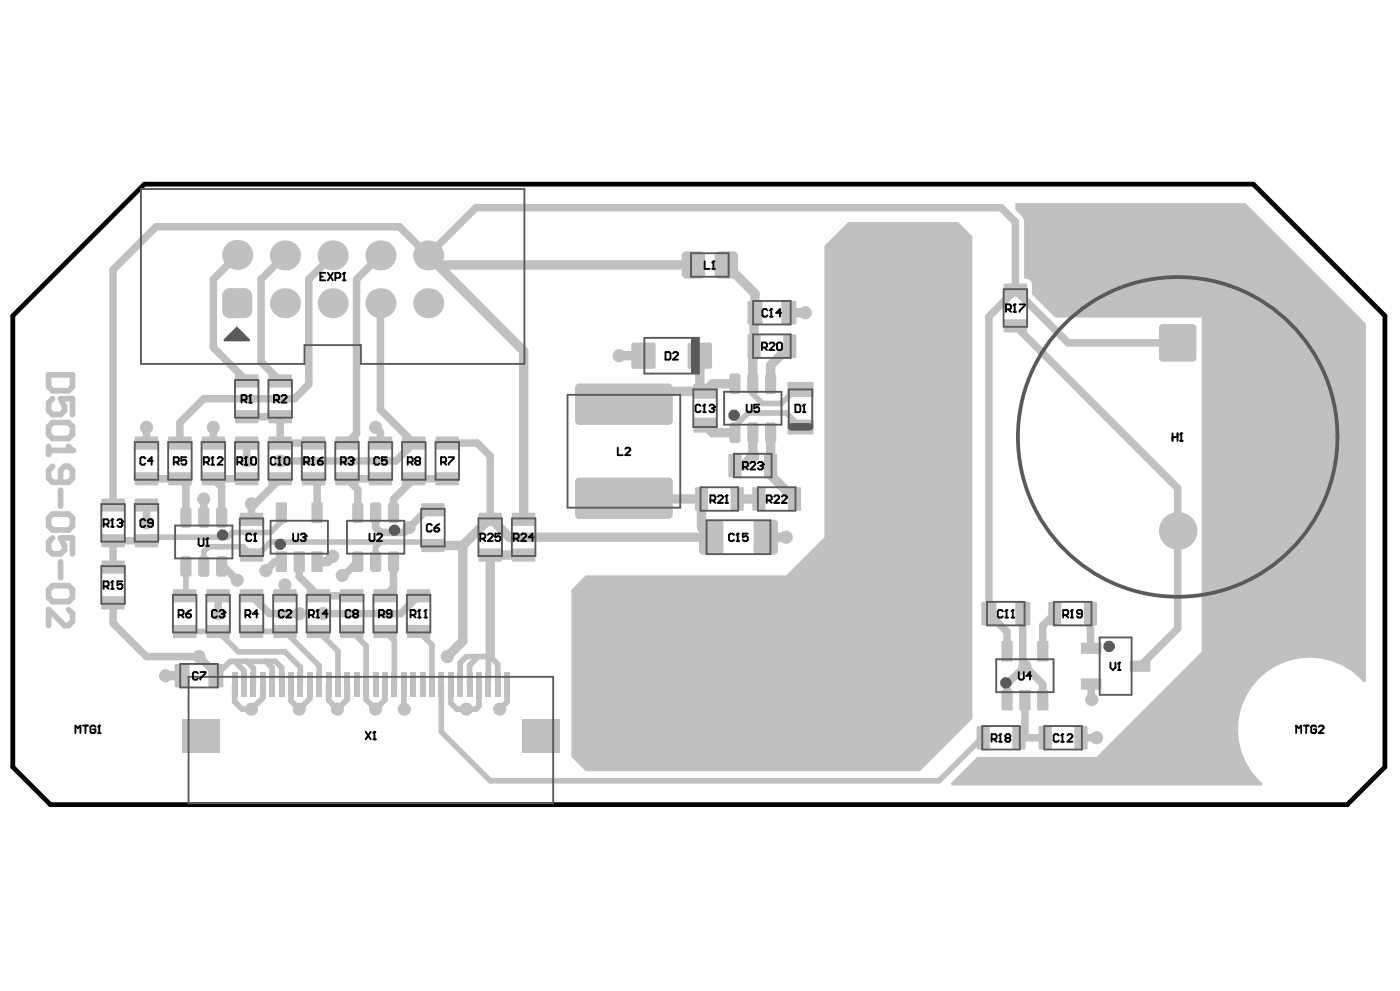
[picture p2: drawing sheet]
<svg xmlns="http://www.w3.org/2000/svg" width="420mm" height="297mm" viewBox="0 0 420 297" stroke-linecap="round" stroke-linejoin="round" font-family="sans-serif">
<path d="M3.8 94.6l39.5-39.4h332.5l39.5 39.4v135.3l-11.3 11.3h-388.9l-11.3-11.3z" fill="none" stroke="#000" stroke-width="1.4"/>
<g fill="#c0c0c0">
<path d="M304.5 60.9h69l36.1 36.1v107.3l-.7 .3a21.4 21.4 0 0 0-31.4-1.2 21.4 21.4 0 0 0 1.1 31.4l-.2 .7h-93l-.3-.7 7.9-7.9h35.8l31.5-31.5v-100.2h-43.9l-6.9-6.9v-2.9a1.95 1.95 0 0 0-2.4-1.9v-17l-.2-1-.6-.8-1.8-1.9z"/>
<path d="M247.2 73.7l7.2-7.2h32.9l4.3 4.3v144.6l-15.8 15.8h-100.2l-4.3-4.3v-50.1l4.3-4.3h60.2l11.4-11.5z"/>
<circle cx="43.9" cy="162.1" r="1.13"/>
</g>
<path d="M45 161l-1.1 1.1" fill="none" stroke="#c0c0c0" stroke-width="1.7"/>
<circle cx="55.4" cy="189.3" r=".85" fill="#c0c0c0"/>
<path d="M69.7 159.6l-1.4 1.4M55.8 178.2l-.4 .4M61.1 165.3v4.5M65.4 189.3l6.1 6.1M73.2 201v4.1M77.5 210.5h.1M81.6 200.1v5M84.4 200.1v5" fill="none" stroke="#c0c0c0" stroke-width="1.7"/>
<path d="M61.1 119.5l-7.2 7.2M74 132.8v5.4M53.9 143.5l1.9 1.8M65.4 178.6v5.3M66.5 169.8h.5l4.1 4.1" fill="none" stroke="#c0c0c0" stroke-width="2.3"/>
<circle cx="85.4" cy="189.3" r=".85" fill="#c0c0c0"/>
<path d="M78.3 108.5l5.7 5.7M94 143.5l1.1 1.1M104.1 143.5l3.2 3.2M84.4 168.3h-2l-2.7 2.7M89.7 168.3v4.5M107.3 168.3l-4.1 4.2h-.6" fill="none" stroke="#c0c0c0" stroke-width="2.3"/>
<path d="M84.4 153.7v2.7l-3.3 3.2M95.7 199.5v5.6M90.1 200v5.1" fill="none" stroke="#c0c0c0" stroke-width="1.7"/>
<circle cx="104.1" cy="143.5" r="1.13" fill="#c0c0c0"/>
<path d="M115.5 189.7v-.4l2.8 2.7M125.5 189.7v-.4l4 4" fill="none" stroke="#c0c0c0" stroke-width="1.7"/>
<path d="M112.6 153.7v4.5l1.5 1.4" fill="none" stroke="#c0c0c0" stroke-width="2.3"/>
<circle cx="124.1" cy="143.5" r="1.13" fill="#c0c0c0"/>
<g fill="none" stroke="#c0c0c0" stroke-width="2.8">
<path d="M128.4 76.6l28.6 28.6v50.5M131.3 79.4h76.6M217.8 79.4l8.6 8.6v5.7l-.3 .3v9.8l-.4 .3v10.9M236.5 93.7h5M185.7 106.6h7.2M209.9 106.6v9.1l1.5 1.6M211.4 117.3h-20.5l-3.8 3.9M220.4 115h-6.7l-2.3 2.3M236.8 103.8l-5.7 5.7v5.5M211.4 127.4l2.3 2.3h6.7M225.7 129.7v7l-2.8 2.8h-2.5M231.1 129.7v12.7l7.1 7.2"/>
<path d="M187.1 149.3l.2 .3h23.1v8.5l2.9 2.9h-60.6l-5.7-5.7-8.2 8.2M221.1 149.6h6.4M85.4 175.3v3.3M99.8 166.7l-1.6 1.6h-3.1M138.8 163.5h-9l.4 .4M138.8 163.5v28.6l-4.7 4.7M157 166.4h-10v30.4M229.6 161h6.2M49.7 202.5h4.9"/>
</g>
<g fill="none" stroke="#c0c0c0" stroke-width="1.7">
<path d="M14.6 112.3h7.1v3.6l-1.2 1.2h-4.7l-1.2-1.2zM15.8 119.5l-1.2 1.2v2.4l1.2 1.2h2.4l1.1-1.2v-1.2l-1.1-2.4h3.5v4.8M225.7 115v3.1l2.9 2.8h5.7l4.2-4.2h1.5M14.6 133.8v2.4M14.6 135h7.1M15.8 126.7h4.7l1.2 1.2v2.3l-1.2 1.2h-4.7l-1.2-1.2v-2.3zM240 128l-4.2-4.2h-11.5l-3.9 3.9v2M69.7 159.6h11.4M45 161h23.3M55.8 169.8v8.4M114.1 162.5l-1.5 1.4v4.4M129.8 162.5h-48.7l-3.9 3.9h-1.8l-2.5-2.5h-10.4l-1.4 1.4"/>
<path d="M55.4 189.3h10M70.4 198.2l2.8 2.8M71.5 195.4h13.9l4.7 4.6M74 198.2l2 2v4.9M75.4 189.3h10l10.3 10.2M79.7 198.2l1.9 1.9M95.5 189.3l5.8 5.9v9.9M105.5 189.3l4.3 4.3v16.1l2.8 2.9 2.8-2.8v-4.7M118.3 192v13.1M129.5 193.3v11.8M143.4 196.8l-2.6 2.6v5.7M147 196.8l2.3 2.3v6"/>
<path d="M147 196.8h-7.2l-1.8 1.9v6.4M147 196.8l-.6 .6v7.7M70.3 205.1v5.2l2.3 2.3h2.8l3.1-3.1 .3-.3v-4.1M84.4 200.1l-1.8-1.9h-13.6l-4.3 4.3M87.3 205.1v5l2.4 2.5 3.2-3.2v-4.3M98.5 205.1v4.8l2.7 2.7 3-3v-4.5M121.1 205.1v7.3l.1 .2M132.3 205.1v14.3l14.7 14.6h134.6l12.9-12.9M135.2 205.1v5.6l1.8 1.9h5.7l.9-1v-6.5M152.1 205.1v5.2l-2.2 2.3"/>
</g>
<g fill="none" stroke="#c0c0c0" stroke-width="2.3">
<path d="M71.1 76.6l-7.1 7.1v20.5l10 10M85.4 76.6l-7.1 7.1v24.8M99.8 76.6l-7.2 7.1v31.5l-4.3 4.3h-27.2M114.1 76.6l-7.2 7.1v46.2l-2.8 2.9M114.1 90.9v31.9l10 10-5.4 5.4h-34.7M304.5 87l-8 7.9v89l5.5 5.5v5.5M304.5 87v-20.5l-4.3-4.3h-157.5l-14.3 14.4-8.6-8.6h-73l-12.9 12.9v70.5M304.5 97.7l48.6 48.6v42.1l-11.2 11.3M304.5 87l15.8 15.8h32.8M43.9 128.1v4.7M53.9 126.7v6.1M64 128.1v4.7"/>
<path d="M74 124.9h10v7.9h10M112.6 128.1l1.5 1.4v3.3M134.1 132.8h9l3.9 3.9v18.6M43.9 151.4v5.3M43.9 143.5h10M55.8 145.3v9.8M61.1 149.6v5.5M74 143.5h-10l2.5 2.5v9.1M84 143.5l-7.5 7.5h-1.1v4.7M95.1 144.6v9.1M104.1 143.5h10M107.3 146.7v7"/>
<path d="M129.8 152.8h-1.8l-6.8 6.8h-7.1M134.1 143.5h-10l-6.1 6.1v4.1M43.9 162.1h-10v7.9M75.4 178.6l5.4 5.3h8.9M89.7 172.8l5.8 5.8h10M118 168.3v7.8l-2.5 2.5M125.5 178.6l-5.3 5.3h-23.3M33.9 180.7v6.1l10 10h15.8l5 5.1v.6M306.7 183.9v15.2l6 6v5M307.3 199.7l-5.3 5.4v5M316.3 183.9l-3.6 3.6v7.4M327 183.9v10.2l.2 .2"/>
<path d="M307.3 210.1v9.2l-1.8 1.8h7.9M327.2 205v4.5l.2 .2M324.1 221.1h4.7"/>
</g>
<circle cx="21.7" cy="135" r=".86" fill="#c0c0c0"/>
<path d="M15.8 139.8l-1.2 1.2v2.4l1.2 1.1h4.7l1.2-1.1v-2.4l-1.2-1.2h-1.2l-1.1 1.2v3.5M20.5 133.8l1.2 1.2M15.8 154.1h4.7l1.2 1.2v2.4l-1.2 1.2h-4.7l-1.2-1.2v-2.4zM18.2 146.9v4.8M14.6 176.7l1.2-1.1h4.7l1.2 1.1v2.4l-1.2 1.2h-4.7l-1.2-1.2zM15.8 161.2l-1.2 1.2v2.4l1.2 1.2h2.4l1.1-1.2v-1.2l-1.1-2.4h3.5v4.8M18.2 168.4v4.8M20.5 182.7l1.2 1.2v2.4l-1.2 1.2h-1.2l-4.7-4.8v4.8" fill="none" stroke="#c0c0c0" stroke-width="1.7"/>
<g fill="#c0c0c0">
<path d="M73.4 86.4v2.2zM73.4 86.4a2.25 2.25 0 0 1 2.2 2.2h-2.2z"/>
<path d="M66.6 88.6h2.3zM67.3 87l1-.6h.6v2.2h-2.3l.1-.6z"/>
<path d="M68.9 93.1v2.3zM66.6 93.1h2.3v2.3a2.25 2.25 0 0 1-2.3-2.3z"/>
<path d="M73.4 93.1h2.2zM73.4 93.1h2.2a2.25 2.25 0 0 1-2.2 2.3z"/>
<path d="M357.7 107.3h1.1zM357.7 107.3h1.1l-.1 .3-.4 .6-.6 .2z"/>
<path d="M357.7 97.1v1.2zM357.7 97.1l.9 .5 .2 .7h-1.1z"/>
<path d="M347.5 98.3h1.1zM347.7 97.6l.9-.5v1.2h-1.1z"/>
<path d="M348.6 107.3v1.1zM347.5 107.3h1.1v1.1l-.6-.2z"/>
<path d="M30.8 182.3v.4zM30.4 182.3h.4v.4z"/>
<path d="M37 182.3h.4zM37 182.3h.4l-.2 .3-.2 .1z"/>
<path d="M37 178.7v.4zM37 178.7l.4 .4h-.4z"/>
<path d="M30.4 179.1h.4zM30.4 178.9l.4-.2v.4h-.4z"/>
<path d="M30.8 171.6v.4zM30.4 171.6h.4v.4z"/>
<path d="M37 171.6h.4zM37 171.6h.4v.2l-.4 .2z"/>
<path d="M37 168v.4zM37 168l.4 .4h-.4z"/>
<path d="M30.4 168.4h.4zM30.4 168.2l.4-.2v.4h-.4z"/>
<path d="M62 166.7v.8zM62 166.7a.85 .85 0 0 1 .8 .8h-.8z"/>
<path d="M59.4 167.5h.9zM59.7 166.9l.6-.2v.8h-.9z"/>
<path d="M60.3 172v.9zM59.4 172h.9v.9a.85 .85 0 0 1-.9-.9z"/>
<path d="M62 172h.8zM62 172h.8a.85 .85 0 0 1-.8 .9z"/>
<path d="M56.6 166.7v.8zM56.6 166.7a.85 .85 0 0 1 .8 .8h-.8z"/>
<path d="M54.1 167.5h.8zM54.3 166.9l.6-.2v.8h-.8z"/>
<path d="M54.9 172v.9zM54.1 172h.8v.9a.85 .85 0 0 1-.8-.9z"/>
<path d="M56.6 172h.8zM56.6 172h.8a.85 .85 0 0 1-.8 .9z"/>
<path d="M67.3 166.7v.8zM67.3 166.7a.85 .85 0 0 1 .9 .8h-.9z"/>
<path d="M64.8 167.5h.8zM65 166.9l.6-.2v.8h-.8z"/>
<path d="M65.6 172v.9zM64.8 172h.8v.9a.85 .85 0 0 1-.8-.9z"/>
<path d="M67.3 172h.9zM67.3 172h.9a.85 .85 0 0 1-.9 .9z"/>
<path d="M83 171.1v.3zM82.7 171.1h.3v.3z"/>
<path d="M85.7 171.1h.4zM85.7 171.1h.4l-.1 .2-.3 .1z"/>
<path d="M85.7 165.2v.4zM85.7 165.2l.4 .4h-.4z"/>
<path d="M82.7 165.6h.3zM82.9 165.3l.1-.1v.4h-.3z"/>
<path d="M93.7 171.1v.3zM93.4 171.1h.3v.3z"/>
<path d="M96.4 171.1h.4zM96.4 171.1h.4l-.2 .3h-.2z"/>
<path d="M96.4 165.2v.4zM96.4 165.2l.4 .4h-.4z"/>
<path d="M93.4 165.6h.3zM93.4 165.4l.3-.2v.4h-.3z"/>
<path d="M88.4 171.1v.3zM88 171.1h.4v.3z"/>
<path d="M91.1 171.1h.3zM91.1 171.1h.3v.2l-.3 .1z"/>
<path d="M91.1 165.2v.4zM91.1 165.2l.3 .4h-.3z"/>
<path d="M88 165.6h.4zM88.1 165.4l.3-.2v.4h-.4z"/>
<path d="M97.2 141.5v.4zM97.2 141.5l.4 .4h-.4z"/>
<path d="M90.5 141.9h.4zM90.7 141.6l.2-.1v.4h-.4z"/>
<path d="M90.9 145.1v.4zM90.5 145.1h.4v.4z"/>
<path d="M97.2 145.1h.4zM97.2 145.1h.4l-.1 .2-.3 .2z"/>
<path d="M97.2 130.8v.4zM97.2 130.8l.4 .4h-.4z"/>
<path d="M90.5 131.2h.4zM90.7 130.9l.2-.1v.4h-.4z"/>
<path d="M90.9 134.4v.4zM90.5 134.4h.4v.4z"/>
<path d="M97.2 134.4h.4zM97.2 134.4h.4l-.1 .2-.3 .2z"/>
<path d="M102.4 190.9v.4zM102 190.9h.4v.4z"/>
<path d="M108.6 190.9h.4zM108.6 190.9h.4l-.2 .3-.2 .1z"/>
<path d="M108.6 187.3v.4zM108.6 187.3l.4 .4h-.4z"/>
<path d="M102 187.7h.4zM102.2 187.4l.2-.1v.4h-.4z"/>
<path d="M102.4 180.1v.4zM102 180.1h.4v.4z"/>
<path d="M108.6 180.1h.4zM108.6 180.1h.4l-.2 .4h-.2z"/>
<path d="M108.6 176.6v.4zM108.6 176.6l.4 .4h-.4z"/>
<path d="M102 177h.4zM102.2 176.7l.2-.1v.4h-.4z"/>
<path d="M108.1 165.2v.9zM108.1 165.2a.85 .85 0 0 1 .9 .9h-.9z"/>
<path d="M105.6 166.1h.8zM105.8 165.5l.6-.3v.9h-.8z"/>
<path d="M106.4 170.6v.8zM105.6 170.6h.8v.8a.85 .85 0 0 1-.8-.8z"/>
<path d="M108.1 170.6h.9zM108.1 170.6h.9a.85 .85 0 0 1-.9 .8z"/>
<path d="M107.2 141.5v.4zM107.2 141.5l.4 .4h-.4z"/>
<path d="M100.5 141.9h.4zM100.7 141.6l.2-.1v.4h-.4z"/>
<path d="M100.9 145.1v.4zM100.5 145.1h.4v.4z"/>
<path d="M107.2 145.1h.4zM107.2 145.1h.4l-.1 .2-.3 .2z"/>
<path d="M107.2 130.8v.4zM107.2 130.8l.4 .4h-.4z"/>
<path d="M100.5 131.2h.4zM100.7 130.9l.2-.1v.4h-.4z"/>
<path d="M100.9 134.4v.4zM100.5 134.4h.4v.4z"/>
<path d="M107.2 134.4h.4zM107.2 134.4h.4l-.1 .2-.3 .2z"/>
<path d="M118.6 187.3v.4zM118.6 187.3l.4 .4h-.4z"/>
<path d="M112 187.7h.4zM112.2 187.4l.2-.1v.4h-.4z"/>
<path d="M112.4 190.9v.4zM112 190.9h.4v.4z"/>
<path d="M118.6 190.9h.4zM118.6 190.9h.4l-.2 .3-.2 .1z"/>
<path d="M118.6 176.6v.4zM118.6 176.6l.4 .4h-.4z"/>
<path d="M112 177h.4zM112.2 176.7l.2-.1v.4h-.4z"/>
<path d="M112.4 180.1v.4zM112 180.1h.4v.4z"/>
<path d="M118.6 180.1h.4zM118.6 180.1h.4l-.2 .4h-.2z"/>
<path d="M118.8 165.2v.9zM118.8 165.2a.85 .85 0 0 1 .9 .9h-.9z"/>
<path d="M116.3 166.1h.9zM116.6 165.5l.6-.3v.9h-.9z"/>
<path d="M117.2 170.6v.8zM116.3 170.6h.9v.8a.85 .85 0 0 1-.9-.8z"/>
<path d="M118.8 170.6h.9zM118.8 170.6h.9a.85 .85 0 0 1-.9 .8z"/>
<path d="M113.5 165.2v.9zM113.5 165.2a.85 .85 0 0 1 .8 .9h-.8z"/>
<path d="M110.9 166.1h.9zM111.2 165.5l.6-.3v.9h-.9z"/>
<path d="M111.8 170.6v.8zM110.9 170.6h.9v.8a.85 .85 0 0 1-.9-.8z"/>
<path d="M113.5 170.6h.8zM113.5 170.6h.8a.85 .85 0 0 1-.8 .8z"/>
<path d="M117.2 141.5v.4zM117.2 141.5l.4 .4h-.4z"/>
<path d="M110.6 141.9h.3zM110.7 141.6l.2-.1v.4h-.4z"/>
<path d="M110.9 145.1v.4zM110.5 145.1h.4v.4z"/>
<path d="M117.2 145.1h.4zM117.2 145.1h.4l-.2 .3-.2 .1z"/>
<path d="M117.2 130.8v.4zM117.2 130.8l.4 .4h-.4z"/>
<path d="M110.6 131.2h.3zM110.7 130.9l.2-.1v.4h-.4z"/>
<path d="M110.9 134.4v.4zM110.5 134.4h.4v.4z"/>
<path d="M117.2 134.4h.4zM117.2 134.4h.4l-.2 .3-.2 .1z"/>
<path d="M128.7 187.3v.4zM128.7 187.3l.3 .4h-.3z"/>
<path d="M122 187.7h.4zM122.2 187.4l.2-.1v.4h-.4z"/>
<path d="M122.4 190.9v.4zM122 190.9h.4v.4z"/>
<path d="M128.7 190.9h.3zM128.7 190.9h.3l-.1 .3-.2 .1z"/>
<path d="M128.7 176.6v.4zM128.7 176.6l.3 .4h-.3z"/>
<path d="M122 177h.4zM122.2 176.7l.2-.1v.4h-.4z"/>
<path d="M122.4 180.1v.4zM122 180.1h.4v.4z"/>
<path d="M128.7 180.1h.3zM128.7 180.1h.3l-.1 .4h-.2z"/>
<path d="M37 149.4v.4zM37 149.4l.4 .4h-.4z"/>
<path d="M30.4 149.8h.4zM30.4 149.6l.4-.2v.4h-.4z"/>
<path d="M30.8 152.9v.4zM30.4 152.9h.4v.4z"/>
<path d="M37 152.9h.4zM37 152.9h.4l-.2 .4h-.2z"/>
<path d="M37 160.1v.4zM37 160.1l.4 .4h-.4z"/>
<path d="M30.4 160.5h.4zM30.4 160.3l.4-.2v.4h-.4z"/>
<path d="M30.8 163.7v.4zM30.4 163.7h.4v.4z"/>
<path d="M37 163.7h.4zM37 163.7h.4l-.2 .3-.2 .1z"/>
<path d="M56.6 152v.9zM56.6 152a.85 .85 0 0 1 .8 .9h-.8z"/>
<path d="M54.1 152.9h.8zM54.3 152.3l.6-.3v.9h-.8z"/>
<path d="M54.9 157.4v.8zM54.1 157.4h.8v.8a.85 .85 0 0 1-.8-.8z"/>
<path d="M56.6 157.4h.8zM56.6 157.4h.8a.85 .85 0 0 1-.8 .8z"/>
<path d="M62 152v.9zM62 152a.85 .85 0 0 1 .8 .9h-.8z"/>
<path d="M59.4 152.9h.9zM59.7 152.3l.6-.3v.9h-.9z"/>
<path d="M60.3 157.4v.8zM59.4 157.4h.9v.8a.85 .85 0 0 1-.9-.8z"/>
<path d="M62 157.4h.8zM62 157.4h.8a.85 .85 0 0 1-.8 .8z"/>
<path d="M67.3 152v.9zM67.3 152a.85 .85 0 0 1 .9 .9h-.9z"/>
<path d="M64.8 152.9h.8zM65 152.3l.6-.3v.9h-.8z"/>
<path d="M65.6 157.4v.8zM64.8 157.4h.8v.8a.85 .85 0 0 1-.8-.8z"/>
<path d="M67.3 157.4h.9zM67.3 157.4h.9a.85 .85 0 0 1-.9 .8z"/>
<path d="M83 156.5v.3zM82.7 156.5h.3v.3z"/>
<path d="M85.7 156.5h.4zM85.7 156.5h.4l-.1 .1-.3 .2z"/>
<path d="M85.7 150.6v.3zM85.7 150.6l.4 .3h-.4z"/>
<path d="M82.7 150.9h.3zM82.9 150.6h.1v.3h-.3z"/>
<path d="M93.7 156.5v.3zM93.4 156.5h.3v.3z"/>
<path d="M96.4 156.5h.4zM96.4 156.5h.4l-.2 .2-.2 .1z"/>
<path d="M96.4 150.6v.3zM96.4 150.6l.4 .3h-.4z"/>
<path d="M93.4 150.9h.3zM93.6 150.6h.1v.3h-.3z"/>
<path d="M108.1 150.6v.8zM108.1 150.6a.85 .85 0 0 1 .9 .8h-.9z"/>
<path d="M105.6 151.4h.8zM105.8 150.8l.6-.2v.8h-.8z"/>
<path d="M106.4 155.9v.9zM105.6 155.9h.8v.9a.85 .85 0 0 1-.8-.9z"/>
<path d="M108.1 155.9h.9zM108.1 155.9h.9a.85 .85 0 0 1-.9 .9z"/>
<path d="M118.8 150.6v.8zM118.8 150.6a.85 .85 0 0 1 .9 .8h-.9z"/>
<path d="M116.3 151.4h.9zM116.6 150.8l.6-.2v.8h-.9z"/>
<path d="M117.2 155.9v.9zM116.3 155.9h.9v.9a.85 .85 0 0 1-.9-.9z"/>
<path d="M118.8 155.9h.9zM118.8 155.9h.9a.85 .85 0 0 1-.9 .9z"/>
<path d="M113.5 150.6v.8zM113.5 150.6a.85 .85 0 0 1 .8 .8h-.8z"/>
<path d="M110.9 151.4h.9zM111.2 150.8l.6-.2v.8h-.9z"/>
<path d="M111.8 155.9v.9zM110.9 155.9h.9v.9a.85 .85 0 0 1-.9-.9z"/>
<path d="M113.5 155.9h.8zM113.5 155.9h.8a.85 .85 0 0 1-.8 .9z"/>
<path d="M204.4 76.7h1.4zM205 75.6l.8-.3v1.4h-1.4z"/>
<path d="M205.8 82.1v1.4zM204.4 82.1h1.4v1.4a1.41 1.41 0 0 1-1.4-1.4z"/>
<path d="M210 82.1h1.4zM210 82.1h1.4a1.41 1.41 0 0 1-1.4 1.4z"/>
<path d="M210 75.3v1.4zM210 75.3a1.41 1.41 0 0 1 1.4 1.4h-1.4z"/>
<path d="M219.5 117.3v.8zM218.7 117.3h.8v.8a.85 .85 0 0 1-.8-.8z"/>
<path d="M221.2 117.3h.9zM221.2 117.3h.9a.85 .85 0 0 1-.9 .8z"/>
<path d="M221.2 111.9v.9zM221.2 111.9a.85 .85 0 0 1 .9 .9h-.9z"/>
<path d="M218.7 112.8h.8zM218.9 112.2l.6-.3v.9h-.8z"/>
<path d="M219.5 131.9v.9zM218.7 131.9h.8v.9a.85 .85 0 0 1-.8-.9z"/>
<path d="M221.2 131.9h.9zM221.2 131.9h.9a.85 .85 0 0 1-.9 .9z"/>
<path d="M221.2 126.6v.8zM221.2 126.6a.85 .85 0 0 1 .9 .8h-.9z"/>
<path d="M218.7 127.4h.8zM218.9 126.8l.6-.2v.8h-.8z"/>
<path d="M218.4 136.4h.4zM218.6 136.1l.2-.1v.4h-.4z"/>
<path d="M218.8 142.7v.4zM218.4 142.7h.4v.4z"/>
<path d="M222 142.7h.4zM222 142.7h.4l-.2 .3-.2 .1z"/>
<path d="M222 136v.4zM222 136l.4 .4h-.4z"/>
<path d="M214.3 76.7h1.4zM214.8 75.6l.9-.3v1.4h-1.4z"/>
<path d="M215.7 82.1v1.4zM214.3 82.1h1.4v1.4a1.41 1.41 0 0 1-1.4-1.4z"/>
<path d="M219.9 82.1h1.4zM219.9 82.1h1.4a1.41 1.41 0 0 1-1.4 1.4z"/>
<path d="M219.9 75.3v1.4zM219.9 75.3a1.41 1.41 0 0 1 1.4 1.4h-1.4z"/>
<path d="M232.2 165.1h1.1zM232.2 165.1h1.1l-.1 .4-.4 .5-.6 .2z"/>
<path d="M232.2 155.8v1.1zM232.2 155.8l.6 .2 .5 .9h-1.1z"/>
<path d="M225.9 156.9h1.1zM226.2 156.3l.8-.5v1.1h-1.1z"/>
<path d="M227 165.1v1.1zM225.9 165.1h1.1v1.1l-.6-.2z"/>
<path d="M230.2 117.3v.8zM229.4 117.3h.8v.8a.85 .85 0 0 1-.8-.8z"/>
<path d="M231.9 117.3h.9zM231.9 117.3h.9a.85 .85 0 0 1-.9 .8z"/>
<path d="M231.9 111.9v.9zM231.9 111.9a.85 .85 0 0 1 .9 .9h-.9z"/>
<path d="M229.4 112.8h.8zM229.6 112.2l.6-.3v.9h-.8z"/>
<path d="M230.2 131.9v.9zM229.4 131.9h.8v.9a.85 .85 0 0 1-.8-.9z"/>
<path d="M231.9 131.9h.9zM231.9 131.9h.9a.85 .85 0 0 1-.9 .9z"/>
<path d="M231.9 126.6v.8zM231.9 126.6a.85 .85 0 0 1 .9 .8h-.9z"/>
<path d="M229.4 127.4h.8zM229.6 126.8l.6-.2v.8h-.8z"/>
<path d="M229.1 136.4h.4zM229.3 136.1l.2-.1v.4h-.4z"/>
<path d="M229.5 142.7v.4zM229.1 142.7h.4v.4z"/>
<path d="M232.7 142.7h.4zM232.7 142.7h.4l-.1 .2-.3 .2z"/>
<path d="M232.7 136v.4zM232.7 136l.4 .4h-.4z"/>
<path d="M236.6 129.8v.5zM236.1 129.8h.5v.5z"/>
<path d="M243.5 129.8h.5zM243.5 129.8h.5l-.1 .2-.4 .3z"/>
<path d="M243.5 125.7v.5zM243.5 125.7l.5 .5h-.5z"/>
<path d="M236.1 126.2h.5zM236.3 125.8l.3-.1v.5h-.5z"/>
<path d="M236.6 118.5v.5zM236.1 118.5h.5v.5z"/>
<path d="M243.5 118.5h.5zM243.5 118.5h.5l-.1 .3-.4 .2z"/>
<path d="M243.5 114.5v.4zM243.5 114.5l.5 .4h-.5z"/>
<path d="M236.1 114.9h.5zM236.2 114.7l.4-.2v.4h-.5z"/>
<path d="M300.6 212.6v.4zM300.3 212.6h.3v.4z"/>
<path d="M303.3 212.6h.4zM303.3 212.6h.4l-.2 .3-.2 .1z"/>
<path d="M303.3 206.8v.3zM303.3 206.8l.4 .3h-.4z"/>
<path d="M300.3 207.1h.3zM300.3 206.9l.3-.1v.3h-.3z"/>
<path d="M298.3 187h.5zM298.3 187h.5l-.1 .2-.4 .2z"/>
<path d="M298.3 180.4v.5zM298.3 180.4l.5 .5h-.5z"/>
<path d="M294.3 180.9h.4zM294.3 180.6l.4-.2v.5h-.4z"/>
<path d="M294.7 187v.4zM294.3 187h.4v.4z"/>
<path d="M311.3 212.6v.4zM311 212.6h.3v.4z"/>
<path d="M314 212.6h.4zM314 212.6h.4l-.1 .2-.3 .2z"/>
<path d="M314 206.8v.3zM314 206.8l.4 .3h-.4z"/>
<path d="M311 207.1h.3zM311 206.9l.3-.1v.3h-.3z"/>
<path d="M306 212.6v.4zM305.6 212.6h.4v.4z"/>
<path d="M308.7 212.6h.3zM308.7 212.6h.3l-.1 .3-.2 .1z"/>
<path d="M308.7 206.8v.3zM308.7 206.8l.3 .3h-.3z"/>
<path d="M305.6 207.1h.4zM305.7 206.9l.3-.1v.3h-.4z"/>
<path d="M315 224.3h.4zM315 224.3h.4l-.2 .3-.2 .1z"/>
<path d="M315 217.6v.4zM315 217.6l.4 .4h-.4z"/>
<path d="M311.5 218h.4zM311.7 217.7l.2-.1v.4h-.4z"/>
<path d="M311.9 224.3v.4zM311.5 224.3h.4v.4z"/>
<path d="M325.7 224.3h.4zM325.7 224.3h.4l-.2 .3-.2 .1z"/>
<path d="M325.7 217.6v.4zM325.7 217.6l.4 .4h-.4z"/>
<path d="M322.2 218h.4zM322.2 217.8l.4-.2v.4h-.4z"/>
<path d="M322.6 224.3v.4zM322.2 224.3h.4v.4z"/>
<path d="M211.9 152.7h.4zM211.9 152.7h.4l-.2 .3-.2 .1z"/>
<path d="M211.9 146v.4zM211.9 146l.4 .4h-.4z"/>
<path d="M208.4 146.4h.4zM208.6 146.1l.2-.1v.4h-.4z"/>
<path d="M208.8 152.7v.4zM208.4 152.7h.4v.4z"/>
<path d="M222.6 152.7h.4zM222.6 152.7h.4l-.2 .3-.2 .1z"/>
<path d="M222.6 146v.4zM222.6 146l.4 .4h-.4z"/>
<path d="M219.1 146.4h.4zM219.1 146.2l.4-.2v.4h-.4z"/>
<path d="M219.5 152.7v.4zM219.1 152.7h.4v.4z"/>
<path d="M229.1 152.7h.4zM229.1 152.7h.4l-.2 .3-.2 .1z"/>
<path d="M229.1 146v.4zM229.1 146l.4 .4h-.4z"/>
<path d="M225.6 146.4h.4zM225.6 146.2l.4-.2v.4h-.4z"/>
<path d="M226 152.7v.4zM225.6 152.7h.4v.4z"/>
<path d="M239.8 152.7h.4zM239.8 152.7h.4l-.2 .3-.2 .1z"/>
<path d="M239.8 146v.4zM239.8 146l.4 .4h-.4z"/>
<path d="M236.3 146.4h.4zM236.5 146.1l.2-.1v.4h-.4z"/>
<path d="M236.7 152.7v.4zM236.3 152.7h.4v.4z"/>
<path d="M300.6 198v.3zM300.3 198h.3v.3z"/>
<path d="M303.3 198h.4zM303.3 198h.4l-.2 .3h-.2z"/>
<path d="M303.3 192.1v.3zM303.3 192.1l.4 .3h-.4z"/>
<path d="M300.3 192.4h.3zM300.3 192.3l.3-.2v.3h-.3z"/>
<path d="M311.3 198v.3zM311 198h.3v.3z"/>
<path d="M314 198h.4zM314 198h.4l-.1 .1-.3 .2z"/>
<path d="M314 192.1v.3zM314 192.1l.4 .3h-.4z"/>
<path d="M311 192.4h.3zM311 192.3l.3-.2v.3h-.3z"/>
<path d="M52.3 199.5h.5zM52.6 199.1l.2-.1v.5h-.5z"/>
<path d="M52.8 205.6v.5zM52.3 205.6h.5v.5z"/>
<path d="M56.4 205.6h.5zM56.4 205.6h.5l-.1 .2-.4 .3z"/>
<path d="M56.4 199v.5zM56.4 199l.5 .5h-.5z"/>
<path d="M57.1 141.5v.4zM57.1 141.5l.4 .4h-.4z"/>
<path d="M50.4 141.9h.4zM50.6 141.6l.2-.1v.4h-.4z"/>
<path d="M50.8 145.1v.4zM50.4 145.1h.4v.4z"/>
<path d="M57.1 145.1h.4zM57.1 145.1h.4l-.2 .3-.2 .1z"/>
<path d="M47.1 141.5v.4zM47.1 141.5l.3 .4h-.3z"/>
<path d="M40.4 141.9h.4zM40.6 141.6l.2-.1v.4h-.4z"/>
<path d="M40.8 145.1v.4zM40.4 145.1h.4v.4z"/>
<path d="M47.1 145.1h.3zM47.1 145.1h.3l-.1 .3-.2 .1z"/>
<path d="M57.1 130.8v.4zM57.1 130.8l.4 .4h-.4z"/>
<path d="M50.4 131.2h.4zM50.6 130.9l.2-.1v.4h-.4z"/>
<path d="M50.8 134.4v.4zM50.4 134.4h.4v.4z"/>
<path d="M57.1 134.4h.4zM57.1 134.4h.4l-.2 .3-.2 .1z"/>
<path d="M47.1 130.8v.4zM47.1 130.8l.3 .4h-.3z"/>
<path d="M40.4 131.2h.4zM40.6 130.9l.2-.1v.4h-.4z"/>
<path d="M40.8 134.4v.4zM40.4 134.4h.4v.4z"/>
<path d="M47.1 134.4h.3zM47.1 134.4h.3l-.1 .3-.2 .1z"/>
<path d="M62.5 199.5h.4zM62.7 199.1l.2-.1v.5h-.4z"/>
<path d="M62.9 205.6v.5zM62.5 205.6h.4v.5z"/>
<path d="M66.5 205.6h.5zM66.5 205.6h.5l-.1 .2-.4 .3z"/>
<path d="M66.5 199v.5zM66.5 199l.5 .5h-.5z"/>
<path d="M98.6 187.3v.4zM98.6 187.3l.4 .4h-.4z"/>
<path d="M91.9 187.7h.4zM92.1 187.4l.2-.1v.4h-.4z"/>
<path d="M92.3 190.9v.4zM91.9 190.9h.4v.4z"/>
<path d="M98.6 190.9h.4zM98.6 190.9h.4l-.2 .3-.2 .1z"/>
<path d="M78.5 187.3v.4zM78.5 187.3l.4 .4h-.4z"/>
<path d="M71.9 187.7h.4zM72 187.5l.3-.2v.4h-.4z"/>
<path d="M72.3 190.9v.4zM71.9 190.9h.4v.4z"/>
<path d="M78.5 190.9h.4zM78.5 190.9h.4v.2l-.4 .2z"/>
<path d="M68.5 187.3v.4zM68.5 187.3l.4 .4h-.4z"/>
<path d="M61.9 187.7h.4zM61.9 187.5l.4-.2v.4h-.4z"/>
<path d="M62.3 190.9v.4zM61.9 190.9h.4v.4z"/>
<path d="M68.5 190.9h.4zM68.5 190.9h.4l-.2 .3-.2 .1z"/>
<path d="M88.6 187.3v.4zM88.6 187.3l.4 .4h-.4z"/>
<path d="M81.9 187.7h.4zM82 187.5l.3-.2v.4h-.4z"/>
<path d="M82.3 190.9v.4zM81.9 190.9h.4v.4z"/>
<path d="M88.6 190.9h.4zM88.6 190.9h.4l-.2 .3-.2 .1z"/>
<path d="M98.6 176.6v.4zM98.6 176.6l.4 .4h-.4z"/>
<path d="M91.9 177h.4zM92.1 176.7l.2-.1v.4h-.4z"/>
<path d="M92.3 180.1v.4zM91.9 180.1h.4v.4z"/>
<path d="M98.6 180.1h.4zM98.6 180.1h.4l-.2 .4h-.2z"/>
<path d="M78.5 176.6v.4zM78.5 176.6l.4 .4h-.4z"/>
<path d="M71.9 177h.4zM72 176.8l.3-.2v.4h-.4z"/>
<path d="M72.3 180.1v.4zM71.9 180.1h.4v.4z"/>
<path d="M78.5 180.1h.4zM78.5 180.1h.4v.2l-.4 .2z"/>
<path d="M68.5 176.6v.4zM68.5 176.6l.4 .4h-.4z"/>
<path d="M61.9 177h.4zM61.9 176.8l.4-.2v.4h-.4z"/>
<path d="M62.3 180.1v.4zM61.9 180.1h.4v.4z"/>
<path d="M68.5 180.1h.4zM68.5 180.1h.4l-.2 .4h-.2z"/>
<path d="M88.6 176.6v.4zM88.6 176.6l.4 .4h-.4z"/>
<path d="M81.9 177h.4zM82 176.8l.3-.2v.4h-.4z"/>
<path d="M82.3 180.1v.4zM81.9 180.1h.4v.4z"/>
<path d="M88.6 180.1h.4zM88.6 180.1h.4l-.2 .4h-.2z"/>
<path d="M78.5 164.4v.4zM78.5 164.4l.4 .4h-.4z"/>
<path d="M71.9 164.8h.4zM72.1 164.5l.2-.1v.4h-.4z"/>
<path d="M72.3 168v.3zM71.9 168h.4v.3z"/>
<path d="M78.5 168h.4zM78.5 168h.4v.2l-.4 .1z"/>
<path d="M78.5 153.7v.4zM78.5 153.7l.4 .4h-.4z"/>
<path d="M71.9 154.1h.4zM72.1 153.7h.2v.4h-.4z"/>
<path d="M72.3 157.2v.4zM71.9 157.2h.4v.4z"/>
<path d="M78.5 157.2h.4zM78.5 157.2h.4v.2l-.4 .2z"/>
<path d="M80.9 145.1v.4zM80.5 145.1h.4v.4z"/>
<path d="M87.1 145.1h.4zM87.1 145.1h.4v.2l-.4 .2z"/>
<path d="M87.1 141.5v.4zM87.1 141.5l.4 .4h-.4z"/>
<path d="M80.5 141.9h.4zM80.7 141.6l.2-.1v.4h-.4z"/>
<path d="M67.1 141.5v.4zM67.1 141.5l.4 .4h-.4z"/>
<path d="M60.4 141.9h.4zM60.5 141.7l.3-.2v.4h-.4z"/>
<path d="M60.8 145.1v.4zM60.4 145.1h.4v.4z"/>
<path d="M67.1 145.1h.4zM67.1 145.1h.4l-.1 .2-.3 .2z"/>
<path d="M77.1 141.5v.4zM77.1 141.5l.4 .4h-.4z"/>
<path d="M70.5 141.9h.4zM70.7 141.6l.2-.1v.4h-.4z"/>
<path d="M70.9 145.1v.4zM70.5 145.1h.4v.4z"/>
<path d="M77.1 145.1h.4zM77.1 145.1h.4v.2l-.4 .2z"/>
<path d="M80.9 134.4v.4zM80.5 134.4h.4v.4z"/>
<path d="M87.1 134.4h.4zM87.1 134.4h.4v.2l-.4 .2z"/>
<path d="M87.1 130.8v.4zM87.1 130.8l.4 .4h-.4z"/>
<path d="M80.5 131.2h.4zM80.7 130.9l.2-.1v.4h-.4z"/>
<path d="M67.1 130.8v.4zM67.1 130.8l.4 .4h-.4z"/>
<path d="M60.4 131.2h.4zM60.5 131l.3-.2v.4h-.4z"/>
<path d="M60.8 134.4v.4zM60.4 134.4h.4v.4z"/>
<path d="M67.1 134.4h.4zM67.1 134.4h.4l-.1 .2-.3 .2z"/>
<path d="M77.1 130.8v.4zM77.1 130.8l.4 .4h-.4z"/>
<path d="M70.5 131.2h.4zM70.7 130.9l.2-.1v.4h-.4z"/>
<path d="M70.9 134.4v.4zM70.5 134.4h.4v.4z"/>
<path d="M77.1 134.4h.4zM77.1 134.4h.4v.2l-.4 .2z"/>
<path d="M87.1 122.9v.4zM87.1 122.9l.4 .4h-.4z"/>
<path d="M80.5 123.3h.4zM80.5 123.1l.4-.2v.4h-.4z"/>
<path d="M80.9 126.5v.4zM80.5 126.5h.4v.4z"/>
<path d="M87.1 126.5h.4zM87.1 126.5h.4v.2l-.4 .2z"/>
<path d="M77.1 122.9v.4zM77.1 122.9l.4 .4h-.4z"/>
<path d="M70.5 123.3h.4zM70.5 123.1l.4-.2v.4h-.4z"/>
<path d="M70.9 126.5v.4zM70.5 126.5h.4v.4z"/>
<path d="M77.1 126.5h.4zM77.1 126.5h.4v.2l-.4 .2z"/>
<path d="M87.1 112.2v.4zM87.1 112.2l.4 .4h-.4z"/>
<path d="M80.5 112.6h.4zM80.7 112.3l.2-.1v.4h-.4z"/>
<path d="M80.9 115.8v.4zM80.5 115.8h.4v.4z"/>
<path d="M87.1 115.8h.4zM87.1 115.8h.4l-.2 .3-.2 .1z"/>
<path d="M77.1 112.2v.4zM77.1 112.2l.4 .4h-.4z"/>
<path d="M70.5 112.6h.4zM70.7 112.3l.2-.1v.4h-.4z"/>
<path d="M70.9 115.8v.4zM70.5 115.8h.4v.4z"/>
<path d="M77.1 115.8h.4zM77.1 115.8h.4l-.2 .3-.2 .1z"/>
<path d="M127.2 141.5v.4zM127.2 141.5l.4 .4h-.4z"/>
<path d="M120.6 141.9h.4zM120.8 141.6l.2-.1v.4h-.4z"/>
<path d="M121 145.1v.4zM120.6 145.1h.4v.4z"/>
<path d="M127.2 145.1h.4zM127.2 145.1h.4v.2l-.4 .2z"/>
<path d="M131 145.1v.4zM130.6 145.1h.4v.4z"/>
<path d="M137.2 145.1h.4zM137.2 145.1h.4v.2l-.4 .2z"/>
<path d="M137.2 141.5v.4zM137.2 141.5l.4 .4h-.4z"/>
<path d="M130.6 141.9h.4zM130.6 141.7l.4-.2v.4h-.4z"/>
<path d="M127.2 130.8v.4zM127.2 130.8l.4 .4h-.4z"/>
<path d="M120.6 131.2h.4zM120.8 130.9l.2-.1v.4h-.4z"/>
<path d="M121 134.4v.4zM120.6 134.4h.4v.4z"/>
<path d="M127.2 134.4h.4zM127.2 134.4h.4v.2l-.4 .2z"/>
<path d="M131 134.4v.4zM130.6 134.4h.4v.4z"/>
<path d="M137.2 134.4h.4zM137.2 134.4h.4v.2l-.4 .2z"/>
<path d="M137.2 130.8v.4zM137.2 130.8l.4 .4h-.4z"/>
<path d="M130.6 131.2h.4zM130.6 131l.4-.2v.4h-.4z"/>
<path d="M160.1 164.4v.4zM160.1 164.4l.4 .4h-.4z"/>
<path d="M153.5 164.8h.4zM153.5 164.6l.4-.2v.4h-.4z"/>
<path d="M153.9 168v.3zM153.5 168h.4v.3z"/>
<path d="M160.1 168h.4zM160.1 168h.4l-.2 .3h-.2z"/>
<path d="M160.1 153.7v.4zM160.1 153.7l.4 .4h-.4z"/>
<path d="M153.5 154.1h.4zM153.5 153.9l.4-.2v.4h-.4z"/>
<path d="M153.9 157.2v.4zM153.5 157.2h.4v.4z"/>
<path d="M160.1 157.2h.4zM160.1 157.2h.4l-.2 .4h-.2z"/>
<path d="M324.1 203.7h.3zM324.2 203.5l.2-.2v.4h-.3z"/>
<path d="M324.4 206.4v.3zM324.1 206.4h.3v.3z"/>
<path d="M330 206.4h.3zM330 206.4h.3l-.2 .3h-.1z"/>
<path d="M330 203.3v.4zM330 203.3l.3 .4h-.3z"/>
<path d="M324.1 193h.3zM324.2 192.8l.2-.2v.4h-.3z"/>
<path d="M324.4 195.7v.3zM324.1 195.7h.3v.3z"/>
<path d="M330 195.7h.3zM330 195.7h.3l-.2 .3h-.1z"/>
<path d="M330 192.6v.4zM330 192.6l.3 .4h-.3z"/>
<path d="M301.3 99.2v.4zM300.9 99.2h.4v.4z"/>
<path d="M307.6 99.2h.4zM307.6 99.2h.4l-.2 .4h-.2z"/>
<path d="M307.6 95.7v.4zM307.6 95.7l.4 .4h-.4z"/>
<path d="M300.9 96.1h.4zM301 95.9l.3-.2v.4h-.4z"/>
<path d="M301.3 88.5v.4zM300.9 88.5h.4v.4z"/>
<path d="M307.6 88.5h.4zM307.6 88.5h.4l-.1 .2-.3 .2z"/>
<path d="M307.6 85v.4zM307.6 85l.4 .4h-.4z"/>
<path d="M300.9 85.4h.4zM301 85.2l.3-.2v.4h-.4z"/>
<path d="M47.1 160.1v.4zM47.1 160.1l.3 .4h-.3z"/>
<path d="M40.4 160.5h.4zM40.6 160.2l.2-.1v.4h-.4z"/>
<path d="M40.8 163.7v.4zM40.4 163.7h.4v.4z"/>
<path d="M47.1 163.7h.3zM47.1 163.7h.3l-.1 .3-.2 .1z"/>
<path d="M47.1 149.4v.4zM47.1 149.4l.3 .4h-.3z"/>
<path d="M40.4 149.8h.4zM40.6 149.5l.2-.1v.4h-.4z"/>
<path d="M40.8 152.9v.4zM40.4 152.9h.4v.4z"/>
<path d="M47.1 152.9h.3zM47.1 152.9h.3l-.1 .4h-.2z"/>
<path d="M132.9 161.5v.4zM132.9 161.5l.4 .4h-.4z"/>
<path d="M126.3 161.9h.4zM126.4 161.7l.3-.2v.4h-.4z"/>
<path d="M126.7 165.1v.4zM126.3 165.1h.4v.4z"/>
<path d="M132.9 165.1h.4zM132.9 165.1h.4v.2l-.4 .2z"/>
<path d="M132.9 150.8v.4zM132.9 150.8l.4 .4h-.4z"/>
<path d="M126.3 151.2h.4zM126.4 151l.3-.2v.4h-.4z"/>
<path d="M126.7 154.4v.4zM126.3 154.4h.4v.4z"/>
<path d="M132.9 154.4h.4zM132.9 154.4h.4v.2l-.4 .2z"/>
<path d="M215.8 165.1h1.1zM215.8 165.1h1.1v.4l-.4 .5-.7 .2z"/>
<path d="M215.8 155.8v1.1zM215.8 155.8l.9 .5 .2 .6h-1.1z"/>
<path d="M209.6 156.9h1.1zM209.8 156.3l.9-.5v1.1h-1.1z"/>
<path d="M210.7 165.1v1.1zM209.6 165.1h1.1v1.1l-.6-.2z"/>
<path d="M224.9 117.3v.8zM224 117.3h.9v.8a.85 .85 0 0 1-.9-.8z"/>
<path d="M226.6 117.3h.8zM226.6 117.3h.8a.85 .85 0 0 1-.8 .8z"/>
<path d="M226.6 111.9v.9zM226.6 111.9a.85 .85 0 0 1 .8 .9h-.8z"/>
<path d="M224 112.8h.9zM224.3 112.2l.6-.3v.9h-.9z"/>
<path d="M224.9 131.9v.9zM224 131.9h.9v.9a.85 .85 0 0 1-.9-.9z"/>
<path d="M226.6 131.9h.8zM226.6 131.9h.8a.85 .85 0 0 1-.8 .9z"/>
<path d="M226.6 126.6v.8zM226.6 126.6a.85 .85 0 0 1 .8 .8h-.8z"/>
<path d="M224 127.4h.9zM224.3 126.8l.6-.2v.8h-.9z"/>
<path d="M212.8 109.8h.7zM212.8 109.8h.7l-.4 .7-.3 .1z"/>
<path d="M212.8 102.7v.7zM212.8 102.7l.5 .2 .2 .5h-.7z"/>
<path d="M206.2 103.4h.7zM206.4 102.9l.5-.2v.7h-.7z"/>
<path d="M206.9 109.8v.8zM206.2 109.8h.7v.8l-.5-.2z"/>
<path d="M208.3 129.2v.5zM207.9 129.2h.4v.5z"/>
<path d="M214.5 129.2h.4zM214.5 129.2h.4l-.2 .4-.2 .1z"/>
<path d="M214.5 125.2v.4zM214.5 125.2l.4 .4h-.4z"/>
<path d="M207.9 125.6h.4zM208.1 125.2h.2v.4h-.4z"/>
<path d="M208.3 119.1v.4zM207.9 119.1h.4v.4z"/>
<path d="M214.5 119.1h.4zM214.5 119.1h.4l-.2 .4h-.2z"/>
<path d="M214.5 115v.5zM214.5 115l.4 .5h-.4z"/>
<path d="M207.9 115.5h.4zM208.1 115.1l.2-.1v.5h-.4z"/>
<path d="M238.3 96.8h.5zM238.3 96.8h.5l-.2 .4-.3 .1z"/>
<path d="M238.3 90.2v.5zM238.3 90.2l.5 .5h-.5z"/>
<path d="M234.3 90.7h.4zM234.5 90.3l.2-.1v.5h-.4z"/>
<path d="M234.7 96.8v.5zM234.3 96.8h.4v.5z"/>
<path d="M228.2 96.8h.4zM228.2 96.8h.4v.2l-.4 .3z"/>
<path d="M228.2 90.2v.5zM228.2 90.2l.4 .5h-.4z"/>
<path d="M224.1 90.7h.5zM224.2 90.4l.4-.2v.5h-.5z"/>
<path d="M224.6 96.8v.5zM224.1 96.8h.5v.5z"/>
<path d="M307.1 224.3h.4zM307.1 224.3h.4l-.2 .3-.2 .1z"/>
<path d="M307.1 217.6v.4zM307.1 217.6l.4 .4h-.4z"/>
<path d="M303.6 218h.4zM303.8 217.7l.2-.1v.4h-.4z"/>
<path d="M304 224.3v.4zM303.6 224.3h.4v.4z"/>
<path d="M296.4 224.3h.4zM296.4 224.3h.4l-.1 .2-.3 .2z"/>
<path d="M296.4 217.6v.4zM296.4 217.6l.4 .4h-.4z"/>
<path d="M292.8 218h.4zM292.9 217.8l.3-.2v.4h-.4z"/>
<path d="M293.2 224.3v.4zM292.8 224.3h.4v.4z"/>
<path d="M314.3 180.8h.4zM314.5 180.5l.2-.1v.4h-.4z"/>
<path d="M314.7 187.1v.3zM314.3 187.1h.4v.3z"/>
<path d="M317.9 187.1h.4zM317.9 187.1h.4l-.1 .2-.3 .1z"/>
<path d="M317.9 180.4v.4zM317.9 180.4l.4 .4h-.4z"/>
<path d="M325 180.8h.4zM325.2 180.5l.2-.1v.4h-.4z"/>
<path d="M325.4 187.1v.3zM325 187.1h.4v.3z"/>
<path d="M328.6 187.1h.4zM328.6 187.1h.4l-.1 .2-.3 .1z"/>
<path d="M328.6 180.4v.4zM328.6 180.4l.4 .4h-.4z"/>
<path d="M308.5 187h.4zM308.5 187h.4v.2l-.4 .2z"/>
<path d="M308.5 180.4v.5zM308.5 180.4l.4 .5h-.4z"/>
<path d="M304.4 180.9h.5zM304.6 180.5l.3-.1v.5h-.5z"/>
<path d="M304.9 187v.4zM304.4 187h.5v.4z"/>
<path d="M338.8 198.3h.3zM338.9 198h.2v.3h-.3z"/>
<path d="M339.1 201v.4zM338.8 201h.3v.4z"/>
<path d="M344.6 201h.4zM344.6 201h.4l-.2 .3-.2 .1z"/>
<path d="M344.6 198v.3zM344.6 198l.4 .3h-.4z"/>
<path d="M224.1 100.6h.4zM224.2 100.4l.3-.2v.4h-.4z"/>
<path d="M224.5 106.9v.4zM224.1 106.9h.4v.4z"/>
<path d="M227.7 106.9h.4zM227.7 106.9h.4l-.2 .3-.2 .1z"/>
<path d="M227.7 100.2v.4zM227.7 100.2l.4 .4h-.4z"/>
<path d="M234.8 100.6h.4zM234.9 100.4l.3-.2v.4h-.4z"/>
<path d="M235.2 106.9v.4zM234.8 106.9h.4v.4z"/>
<path d="M238.4 106.9h.4zM238.4 106.9h.4l-.2 .3-.2 .1z"/>
<path d="M238.4 100.2v.4zM238.4 100.2l.4 .4h-.4z"/>
<path d="M58.5 187.3v.4zM58.5 187.3l.4 .4h-.4z"/>
<path d="M51.9 187.7h.4zM52.1 187.4l.2-.1v.4h-.4z"/>
<path d="M52.3 190.9v.4zM51.9 190.9h.4v.4z"/>
<path d="M58.5 190.9h.4zM58.5 190.9h.4l-.2 .3-.2 .1z"/>
<path d="M58.5 176.6v.4zM58.5 176.6l.4 .4h-.4z"/>
<path d="M51.9 177h.4zM52.1 176.7l.2-.1v.4h-.4z"/>
<path d="M52.3 180.1v.4zM51.9 180.1h.4v.4z"/>
<path d="M58.5 180.1h.4zM58.5 180.1h.4l-.2 .4h-.2z"/>
<path d="M150.1 164.4v.4zM150.1 164.4l.4 .4h-.4z"/>
<path d="M143.5 164.8h.4zM143.7 164.5l.2-.1v.4h-.4z"/>
<path d="M143.9 168v.3zM143.5 168h.4v.3z"/>
<path d="M150.1 168h.4zM150.1 168h.4l-.2 .3h-.2z"/>
<path d="M150.1 153.7v.4zM150.1 153.7l.4 .4h-.4z"/>
<path d="M143.5 154.1h.4zM143.7 153.7h.2v.4h-.4z"/>
<path d="M143.9 157.2v.4zM143.5 157.2h.4v.4z"/>
<path d="M150.1 157.2h.4zM150.1 157.2h.4l-.2 .4h-.2z"/>
<path d="M195.9 109.8h.7zM195.9 109.8h.7l-.1 .3-.6 .5z"/>
<path d="M195.9 102.7v.7zM195.9 102.7l.5 .2 .2 .5h-.7z"/>
<path d="M189.3 103.4h.7zM189.5 102.9l.5-.2v.7h-.7z"/>
<path d="M190 109.8v.8zM189.3 109.8h.7v.8l-.5-.2z"/>
<path d="M172.4 116.2h1.3zM172.9 115.2l.8-.2v1.2h-1.3z"/>
<path d="M173.7 126.1v1.3zM172.4 126.1h1.3v1.3a1.24 1.24 0 0 1-1.3-1.3z"/>
<path d="M200.5 126.1h1.2zM200.5 126.1h1.2a1.24 1.24 0 0 1-1.2 1.3z"/>
<path d="M200.5 115v1.2zM200.5 115a1.24 1.24 0 0 1 1.2 1.2h-1.2z"/>
<path d="M172.4 144.4h1.3zM172.9 143.4l.8-.3v1.3h-1.3z"/>
<path d="M173.7 154.3v1.2zM172.4 154.3h1.3v1.2a1.24 1.24 0 0 1-1.3-1.2z"/>
<path d="M200.5 154.3h1.2zM200.5 154.3h1.2a1.24 1.24 0 0 1-1.2 1.2z"/>
<path d="M200.5 143.1v1.3zM200.5 143.1a1.24 1.24 0 0 1 1.2 1.3h-1.2z"/>
<circle cx="89.7" cy="183.9" r="1.97"/>
<circle cx="99.8" cy="166.7" r="1.97"/>
<circle cx="71.1" cy="173.9" r="1.97"/>
<circle cx="96.9" cy="183.9" r="1.97"/>
<circle cx="102.6" cy="172.5" r="1.97"/>
<circle cx="134.1" cy="196.8" r="1.97"/>
<circle cx="79.7" cy="171" r="1.97"/>
<circle cx="84" cy="138.2" r="1.97"/>
<circle cx="149.9" cy="212.6" r="1.97"/>
<circle cx="121.2" cy="212.6" r="1.97"/>
<circle cx="112.6" cy="212.6" r="1.97"/>
<circle cx="101.2" cy="212.6" r="1.97"/>
<circle cx="89.7" cy="212.6" r="1.97"/>
<circle cx="59.7" cy="196.8" r="1.97"/>
<circle cx="85.4" cy="175.3" r="1.97"/>
<circle cx="74" cy="138.2" r="1.97"/>
<circle cx="43.9" cy="156.7" r="1.97"/>
<circle cx="61.1" cy="149.6" r="1.97"/>
<circle cx="294.4" cy="232.6" r="1.97"/>
<circle cx="317.4" cy="88" r="1.97"/>
<circle cx="49.7" cy="202.5" r="1.97"/>
<circle cx="65.4" cy="183.9" r="1.97"/>
<circle cx="43.9" cy="128.1" r="1.97"/>
<circle cx="122.7" cy="158.2" r="1.97"/>
<circle cx="235.8" cy="161" r="1.97"/>
<circle cx="185.6" cy="106.6" r="1.97"/>
<circle cx="64" cy="128.1" r="1.97"/>
<circle cx="75.4" cy="151" r="1.97"/>
<circle cx="328.8" cy="221.1" r="1.97"/>
<circle cx="371.8" cy="232.6" r="1.97"/>
<circle cx="406.1" cy="196.8" r="1.97"/>
<circle cx="327.4" cy="209.7" r="1.97"/>
<circle cx="406.1" cy="98" r="1.97"/>
<circle cx="363.2" cy="93.7" r="1.97"/>
<circle cx="371.8" cy="65.1" r="1.97"/>
<circle cx="245.8" cy="171" r="1.97"/>
<circle cx="353.1" cy="212.6" r="1.97"/>
<circle cx="285.9" cy="72.3" r="1.97"/>
<circle cx="274.4" cy="226.9" r="1.97"/>
<circle cx="287.3" cy="214" r="1.97"/>
<circle cx="255.8" cy="72.3" r="1.97"/>
<circle cx="177.1" cy="225.4" r="1.97"/>
<circle cx="177.1" cy="178.2" r="1.97"/>
<circle cx="241.5" cy="93.7" r="1.97"/>
<circle cx="225.7" cy="136.7" r="1.97"/>
<circle cx="112.6" cy="128.1" r="1.97"/>
<circle cx="75.4" cy="212.6" r="1.97"/>
<circle cx="307.3" cy="199.7" r="1.97"/>
<circle cx="311.6" cy="65.1" r="1.97"/>
<circle cx="139.8" cy="212.6" r="1.97"/>
<circle cx="71.1" cy="76.4" r="4.5"/>
<circle cx="85.4" cy="90.9" r="4.5"/>
<circle cx="85.4" cy="76.6" r="4.5"/>
<circle cx="114.1" cy="90.9" r="4.5"/>
<circle cx="114.1" cy="76.6" r="4.5"/>
<circle cx="128.4" cy="90.9" r="4.5"/>
<circle cx="128.4" cy="76.6" r="4.5"/>
<circle cx="353.1" cy="159.1" r="5.6"/>
<circle cx="99.8" cy="90.9" r="4.5"/>
<circle cx="99.8" cy="76.6" r="4.5"/>
</g>
<g fill="#c0c0c0">
<path d="M68.9 86.4h4.5l2.2 2.2v4.5l-2.2 2.3h-4.5l-2.3-2.3v-4.5z" fill-rule="evenodd"/>
<path d="M347.5 98.3l1.1-1.2h9.1l1.1 1.2v9l-1.1 1.1h-9.1l-1.1-1.1z" fill-rule="evenodd"/>
<path d="M30.4 179.1l.4-.4h6.2l.4 .4v3.2l-.4 .4h-6.2l-.4-.4z" fill-rule="evenodd"/>
<path d="M30.4 168.4l.4-.4h6.2l.4 .4v3.2l-.4 .4h-6.2l-.4-.4z" fill-rule="evenodd"/>
<path d="M59.4 167.5l.9-.8h1.7l.8 .8v4.5l-.8 .9h-1.7l-.9-.9z" fill-rule="evenodd"/>
<path d="M54.1 167.5l.8-.8h1.7l.8 .8v4.5l-.8 .9h-1.7l-.8-.9z" fill-rule="evenodd"/>
<path d="M69.5 201.5h1.7v7.3h-1.7z" fill-rule="evenodd"/>
<path d="M72.3 201.5h1.7v7.3h-1.7z" fill-rule="evenodd"/>
<path d="M64.8 167.5l.8-.8h1.7l.9 .8v4.5l-.9 .9h-1.7l-.8-.9z" fill-rule="evenodd"/>
<path d="M78 201.5h1.6v7.3h-1.6z" fill-rule="evenodd"/>
<path d="M80.8 201.5h1.7v7.3h-1.7z" fill-rule="evenodd"/>
<path d="M83.6 201.5h1.7v7.3h-1.7z" fill-rule="evenodd"/>
<path d="M83 165.2h2.7l.4 .4v5.5l-.4 .3h-2.7l-.3-.3v-5.5z" fill-rule="evenodd"/>
<path d="M92 201.5h1.7v7.3h-1.7z" fill-rule="evenodd"/>
<path d="M89.2 201.5h1.7v7.3h-1.7z" fill-rule="evenodd"/>
<path d="M94.9 201.5h1.7v7.3h-1.7z" fill-rule="evenodd"/>
<path d="M93.4 165.6l.3-.4h2.7l.4 .4v5.5l-.4 .3h-2.7l-.3-.3z" fill-rule="evenodd"/>
<path d="M88 165.6l.4-.4h2.7l.3 .4v5.5l-.3 .3h-2.7l-.4-.3z" fill-rule="evenodd"/>
<path d="M90.9 141.5h6.3l.4 .4v3.2l-.4 .4h-6.3l-.4-.4v-3.2z" fill-rule="evenodd"/>
<path d="M90.9 130.8h6.3l.4 .4v3.2l-.4 .4h-6.3l-.4-.4v-3.2z" fill-rule="evenodd"/>
<path d="M100.5 201.5h1.7v7.3h-1.7z" fill-rule="evenodd"/>
<path d="M103.3 201.5h1.7v7.3h-1.7z" fill-rule="evenodd"/>
<path d="M106.1 201.5h1.7v7.3h-1.7z" fill-rule="evenodd"/>
<path d="M102.4 187.3h6.2l.4 .4v3.2l-.4 .4h-6.2l-.4-.4v-3.2z" fill-rule="evenodd"/>
<path d="M102.4 176.6h6.2l.4 .4v3.1l-.4 .4h-6.2l-.4-.4v-3.1z" fill-rule="evenodd"/>
<path d="M105.6 166.1l.8-.9h1.7l.9 .9v4.5l-.9 .8h-1.7l-.8-.8z" fill-rule="evenodd"/>
<path d="M100.9 141.5h6.3l.4 .4v3.2l-.4 .4h-6.3l-.4-.4v-3.2z" fill-rule="evenodd"/>
<path d="M100.9 130.8h6.3l.4 .4v3.2l-.4 .4h-6.3l-.4-.4v-3.2z" fill-rule="evenodd"/>
<path d="M117.4 201.5h1.7v7.3h-1.7z" fill-rule="evenodd"/>
<path d="M114.6 201.5h1.7v7.3h-1.7z" fill-rule="evenodd"/>
<path d="M111.8 201.5h1.7v7.3h-1.7z" fill-rule="evenodd"/>
<path d="M112.4 187.3h6.2l.4 .4v3.2l-.4 .4h-6.2l-.4-.4v-3.2z" fill-rule="evenodd"/>
<path d="M112.4 176.6h6.2l.4 .4v3.1l-.4 .4h-6.2l-.4-.4v-3.1z" fill-rule="evenodd"/>
<path d="M116.3 166.1l.9-.9h1.6l.9 .9v4.5l-.9 .8h-1.6l-.9-.8z" fill-rule="evenodd"/>
<path d="M110.9 166.1l.9-.9h1.7l.8 .9v4.5l-.8 .8h-1.7l-.9-.8z" fill-rule="evenodd"/>
<path d="M110.9 141.5h6.3l.4 .4v3.2l-.4 .4h-6.3l-.3-.4v-3.2z" fill-rule="evenodd"/>
<path d="M110.9 130.8h6.3l.4 .4v3.2l-.4 .4h-6.3l-.3-.4v-3.2z" fill-rule="evenodd"/>
<path d="M123 201.5h1.7v7.3h-1.7z" fill-rule="evenodd"/>
<path d="M125.9 201.5h1.7v7.3h-1.7z" fill-rule="evenodd"/>
<path d="M128.7 201.5h1.7v7.3h-1.7z" fill-rule="evenodd"/>
<path d="M122.4 187.3h6.3l.3 .4v3.2l-.3 .4h-6.3l-.4-.4v-3.2z" fill-rule="evenodd"/>
<path d="M122.4 176.6h6.3l.3 .4v3.1l-.3 .4h-6.3l-.4-.4v-3.1z" fill-rule="evenodd"/>
<path d="M140 201.5h1.6v7.3h-1.6z" fill-rule="evenodd"/>
<path d="M137.1 201.5h1.7v7.3h-1.7z" fill-rule="evenodd"/>
<path d="M134.3 201.5h1.7v7.3h-1.7z" fill-rule="evenodd"/>
<path d="M151.2 201.5h1.7v7.3h-1.7z" fill-rule="evenodd"/>
<path d="M148.4 201.5h1.7v7.3h-1.7z" fill-rule="evenodd"/>
<path d="M145.6 201.5h1.7v7.3h-1.7z" fill-rule="evenodd"/>
<path d="M30.4 149.8l.4-.4h6.2l.4 .4v3.1l-.4 .4h-6.2l-.4-.4z" fill-rule="evenodd"/>
<path d="M30.4 160.5l.4-.4h6.2l.4 .4v3.2l-.4 .4h-6.2l-.4-.4z" fill-rule="evenodd"/>
<path d="M54.1 152.9l.8-.9h1.7l.8 .9v4.5l-.8 .8h-1.7l-.8-.8z" fill-rule="evenodd"/>
<path d="M59.4 152.9l.9-.9h1.7l.8 .9v4.5l-.8 .8h-1.7l-.9-.8z" fill-rule="evenodd"/>
<path d="M64.8 152.9l.8-.9h1.7l.9 .9v4.5l-.9 .8h-1.7l-.8-.8z" fill-rule="evenodd"/>
<path d="M83 150.6h2.7l.4 .3v5.6l-.4 .3h-2.7l-.3-.3v-5.6z" fill-rule="evenodd"/>
<path d="M93.7 150.6h2.7l.4 .3v5.6l-.4 .3h-2.7l-.3-.3v-5.6z" fill-rule="evenodd"/>
<path d="M105.6 151.4l.8-.8h1.7l.9 .8v4.5l-.9 .9h-1.7l-.8-.9z" fill-rule="evenodd"/>
<path d="M116.3 151.4l.9-.8h1.6l.9 .8v4.5l-.9 .9h-1.6l-.9-.9z" fill-rule="evenodd"/>
<path d="M110.9 151.4l.9-.8h1.7l.8 .8v4.5l-.8 .9h-1.7l-.9-.9z" fill-rule="evenodd"/>
<path d="M205.8 75.3h4.2l1.4 1.4v5.4l-1.4 1.4h-4.2l-1.4-1.4v-5.4z" fill-rule="evenodd"/>
<path d="M218.7 112.8l.8-.9h1.7l.9 .9v4.5l-.9 .8h-1.7l-.8-.8z" fill-rule="evenodd"/>
<path d="M218.7 127.4l.8-.8h1.7l.9 .8v4.5l-.9 .9h-1.7l-.8-.9z" fill-rule="evenodd"/>
<path d="M218.8 136h3.2l.4 .4v6.3l-.4 .4h-3.2l-.4-.4v-6.3z" fill-rule="evenodd"/>
<path d="M215.7 75.3h4.2l1.4 1.4v5.4l-1.4 1.4h-4.2l-1.4-1.4v-5.4z" fill-rule="evenodd"/>
<path d="M225.9 156.9l1.1-1.1h5.2l1.1 1.1v8.2l-1.1 1.1h-5.2l-1.1-1.1z" fill-rule="evenodd"/>
<path d="M230.2 111.9h1.7l.9 .9v4.5l-.9 .8h-1.7l-.8-.8v-4.5z" fill-rule="evenodd"/>
<path d="M229.4 127.4l.8-.8h1.7l.9 .8v4.5l-.9 .9h-1.7l-.8-.9z" fill-rule="evenodd"/>
<path d="M229.5 136h3.2l.4 .4v6.3l-.4 .4h-3.2l-.4-.4v-6.3z" fill-rule="evenodd"/>
<path d="M236.6 125.7h6.9l.5 .5v3.6l-.5 .5h-6.9l-.5-.5v-3.6z" fill-rule="evenodd"/>
<path d="M236.1 114.9l.5-.4h6.9l.5 .4v3.6l-.5 .5h-6.9l-.5-.5z" fill-rule="evenodd"/>
<path d="M300.3 207.1l.3-.3h2.7l.4 .3v5.5l-.4 .4h-2.7l-.3-.4z" fill-rule="evenodd"/>
<path d="M294.3 180.9l.4-.5h3.6l.5 .5v6.1l-.5 .4h-3.6l-.4-.4z" fill-rule="evenodd"/>
<path d="M311 207.1l.3-.3h2.7l.4 .3v5.5l-.4 .4h-2.7l-.3-.4z" fill-rule="evenodd"/>
<path d="M305.6 207.1l.4-.3h2.7l.3 .3v5.5l-.3 .4h-2.7l-.4-.4z" fill-rule="evenodd"/>
<path d="M311.9 217.6h3.1l.4 .4v6.3l-.4 .4h-3.1l-.4-.4v-6.3z" fill-rule="evenodd"/>
<path d="M322.6 217.6h3.1l.4 .4v6.3l-.4 .4h-3.1l-.4-.4v-6.3z" fill-rule="evenodd"/>
<path d="M208.8 146h3.1l.4 .4v6.3l-.4 .4h-3.1l-.4-.4v-6.3z" fill-rule="evenodd"/>
<path d="M219.5 146h3.1l.4 .4v6.3l-.4 .4h-3.1l-.4-.4v-6.3z" fill-rule="evenodd"/>
<path d="M225.6 146.4l.4-.4h3.1l.4 .4v6.3l-.4 .4h-3.1l-.4-.4z" fill-rule="evenodd"/>
<path d="M236.7 146h3.1l.4 .4v6.3l-.4 .4h-3.1l-.4-.4v-6.3z" fill-rule="evenodd"/>
<path d="M300.6 192.1h2.7l.4 .3v5.6l-.4 .3h-2.7l-.3-.3v-5.6z" fill-rule="evenodd"/>
<path d="M311 192.4l.3-.3h2.7l.4 .3v5.6l-.4 .3h-2.7l-.3-.3z" fill-rule="evenodd"/>
<path d="M52.8 199h3.6l.5 .5v6.1l-.5 .5h-3.6l-.5-.5v-6.1z" fill-rule="evenodd"/>
<path d="M50.8 141.5h6.3l.4 .4v3.2l-.4 .4h-6.3l-.4-.4v-3.2z" fill-rule="evenodd"/>
<path d="M40.8 141.5h6.3l.3 .4v3.2l-.3 .4h-6.3l-.4-.4v-3.2z" fill-rule="evenodd"/>
<path d="M50.8 130.8h6.3l.4 .4v3.2l-.4 .4h-6.3l-.4-.4v-3.2z" fill-rule="evenodd"/>
<path d="M40.8 130.8h6.3l.3 .4v3.2l-.3 .4h-6.3l-.4-.4v-3.2z" fill-rule="evenodd"/>
<path d="M75.1 201.5h1.7v7.3h-1.7z" fill-rule="evenodd"/>
<path d="M86.4 201.5h1.7v7.3h-1.7z" fill-rule="evenodd"/>
<path d="M97.7 201.5h1.7v7.3h-1.7z" fill-rule="evenodd"/>
<path d="M62.9 199h3.6l.5 .5v6.1l-.5 .5h-3.6l-.4-.5v-6.1z" fill-rule="evenodd"/>
<path d="M92.3 187.3h6.3l.4 .4v3.2l-.4 .4h-6.3l-.4-.4v-3.2z" fill-rule="evenodd"/>
<path d="M72.3 187.3h6.2l.4 .4v3.2l-.4 .4h-6.2l-.4-.4v-3.2z" fill-rule="evenodd"/>
<path d="M62.3 187.3h6.2l.4 .4v3.2l-.4 .4h-6.2l-.4-.4v-3.2z" fill-rule="evenodd"/>
<path d="M81.9 187.7l.4-.4h6.3l.4 .4v3.2l-.4 .4h-6.3l-.4-.4z" fill-rule="evenodd"/>
<path d="M92.3 176.6h6.3l.4 .4v3.1l-.4 .4h-6.3l-.4-.4v-3.1z" fill-rule="evenodd"/>
<path d="M72.3 176.6h6.2l.4 .4v3.1l-.4 .4h-6.2l-.4-.4v-3.1z" fill-rule="evenodd"/>
<path d="M62.3 176.6h6.2l.4 .4v3.1l-.4 .4h-6.2l-.4-.4v-3.1z" fill-rule="evenodd"/>
<path d="M81.9 177l.4-.4h6.3l.4 .4v3.1l-.4 .4h-6.3l-.4-.4z" fill-rule="evenodd"/>
<path d="M72.3 164.4h6.2l.4 .4v3.2l-.4 .3h-6.2l-.4-.3v-3.2z" fill-rule="evenodd"/>
<path d="M72.3 153.7h6.2l.4 .4v3.1l-.4 .4h-6.2l-.4-.4v-3.1z" fill-rule="evenodd"/>
<path d="M80.9 141.5h6.2l.4 .4v3.2l-.4 .4h-6.2l-.4-.4v-3.2z" fill-rule="evenodd"/>
<path d="M60.8 141.5h6.3l.4 .4v3.2l-.4 .4h-6.3l-.4-.4v-3.2z" fill-rule="evenodd"/>
<path d="M70.9 141.5h6.2l.4 .4v3.2l-.4 .4h-6.2l-.4-.4v-3.2z" fill-rule="evenodd"/>
<path d="M80.9 130.8h6.2l.4 .4v3.2l-.4 .4h-6.2l-.4-.4v-3.2z" fill-rule="evenodd"/>
<path d="M60.8 130.8h6.3l.4 .4v3.2l-.4 .4h-6.3l-.4-.4v-3.2z" fill-rule="evenodd"/>
<path d="M70.9 130.8h6.2l.4 .4v3.2l-.4 .4h-6.2l-.4-.4v-3.2z" fill-rule="evenodd"/>
<path d="M80.9 122.9h6.2l.4 .4v3.2l-.4 .4h-6.2l-.4-.4v-3.2z" fill-rule="evenodd"/>
<path d="M70.9 122.9h6.2l.4 .4v3.2l-.4 .4h-6.2l-.4-.4v-3.2z" fill-rule="evenodd"/>
<path d="M80.9 112.2h6.2l.4 .4v3.2l-.4 .4h-6.2l-.4-.4v-3.2z" fill-rule="evenodd"/>
<path d="M70.9 112.2h6.2l.4 .4v3.2l-.4 .4h-6.2l-.4-.4v-3.2z" fill-rule="evenodd"/>
<path d="M142.8 201.5h1.7v7.3h-1.7z" fill-rule="evenodd"/>
<path d="M120.2 201.5h1.7v7.3h-1.7z" fill-rule="evenodd"/>
<path d="M109 201.5h1.6v7.3h-1.6z" fill-rule="evenodd"/>
<path d="M131.5 201.5h1.7v7.3h-1.7z" fill-rule="evenodd"/>
<path d="M121 141.5h6.2l.4 .4v3.2l-.4 .4h-6.2l-.4-.4v-3.2z" fill-rule="evenodd"/>
<path d="M131 141.5h6.2l.4 .4v3.2l-.4 .4h-6.2l-.4-.4v-3.2z" fill-rule="evenodd"/>
<path d="M121 130.8h6.2l.4 .4v3.2l-.4 .4h-6.2l-.4-.4v-3.2z" fill-rule="evenodd"/>
<path d="M131 130.8h6.2l.4 .4v3.2l-.4 .4h-6.2l-.4-.4v-3.2z" fill-rule="evenodd"/>
<path d="M153.9 164.4h6.2l.4 .4v3.2l-.4 .3h-6.2l-.4-.3v-3.2z" fill-rule="evenodd"/>
<path d="M153.9 153.7h6.2l.4 .4v3.1l-.4 .4h-6.2l-.4-.4v-3.1z" fill-rule="evenodd"/>
<path d="M324.1 203.7l.3-.4h5.6l.3 .4v2.7l-.3 .3h-5.6l-.3-.3z" fill-rule="evenodd"/>
<path d="M324.1 193l.3-.4h5.6l.3 .4v2.7l-.3 .3h-5.6l-.3-.3z" fill-rule="evenodd"/>
<path d="M300.9 96.1l.4-.4h6.3l.4 .4v3.1l-.4 .4h-6.3l-.4-.4z" fill-rule="evenodd"/>
<path d="M300.9 85.4l.4-.4h6.3l.4 .4v3.1l-.4 .4h-6.3l-.4-.4z" fill-rule="evenodd"/>
<path d="M40.8 160.1h6.3l.3 .4v3.2l-.3 .4h-6.3l-.4-.4v-3.2z" fill-rule="evenodd"/>
<path d="M40.8 149.4h6.3l.3 .4v3.1l-.3 .4h-6.3l-.4-.4v-3.1z" fill-rule="evenodd"/>
<path d="M126.7 161.5h6.2l.4 .4v3.2l-.4 .4h-6.2l-.4-.4v-3.2z" fill-rule="evenodd"/>
<path d="M126.7 150.8h6.2l.4 .4v3.2l-.4 .4h-6.2l-.4-.4v-3.2z" fill-rule="evenodd"/>
<path d="M156.6 215.6h11.3v10.1h-11.3z" fill-rule="evenodd"/>
<path d="M209.6 156.9l1.1-1.1h5.1l1.1 1.1v8.2l-1.1 1.1h-5.1l-1.1-1.1z" fill-rule="evenodd"/>
<path d="M224 112.8l.9-.9h1.7l.8 .9v4.5l-.8 .8h-1.7l-.9-.8z" fill-rule="evenodd"/>
<path d="M224 127.4l.9-.8h1.7l.8 .8v4.5l-.8 .9h-1.7l-.9-.9z" fill-rule="evenodd"/>
<path d="M206.9 102.7h5.9l.7 .7v6.4l-.7 .8h-5.9l-.7-.8v-6.4z" fill-rule="evenodd"/>
<path d="M208.3 125.2h6.2l.4 .4v3.6l-.4 .5h-6.2l-.4-.5v-3.6z" fill-rule="evenodd"/>
<path d="M208.3 115h6.2l.4 .5v3.6l-.4 .4h-6.2l-.4-.4v-3.6z" fill-rule="evenodd"/>
<path d="M234.3 90.7l.4-.5h3.6l.5 .5v6.1l-.5 .5h-3.6l-.4-.5z" fill-rule="evenodd"/>
<path d="M224.1 90.7l.5-.5h3.6l.4 .5v6.1l-.4 .5h-3.6l-.5-.5z" fill-rule="evenodd"/>
<path d="M304 217.6h3.1l.4 .4v6.3l-.4 .4h-3.1l-.4-.4v-6.3z" fill-rule="evenodd"/>
<path d="M292.8 218l.4-.4h3.2l.4 .4v6.3l-.4 .4h-3.2l-.4-.4z" fill-rule="evenodd"/>
<path d="M314.7 180.4h3.2l.4 .4v6.3l-.4 .3h-3.2l-.4-.3v-6.3z" fill-rule="evenodd"/>
<path d="M325.4 180.4h3.2l.4 .4v6.3l-.4 .3h-3.2l-.4-.3v-6.3z" fill-rule="evenodd"/>
<path d="M304.9 180.4h3.6l.4 .5v6.1l-.4 .4h-3.6l-.5-.4v-6.1z" fill-rule="evenodd"/>
<path d="M338.8 198.3l.3-.3h5.5l.4 .3v2.7l-.4 .4h-5.5l-.3-.4z" fill-rule="evenodd"/>
<path d="M224.1 100.6l.4-.4h3.2l.4 .4v6.3l-.4 .4h-3.2l-.4-.4z" fill-rule="evenodd"/>
<path d="M234.8 100.6l.4-.4h3.2l.4 .4v6.3l-.4 .4h-3.2l-.4-.4z" fill-rule="evenodd"/>
<path d="M51.9 187.7l.4-.4h6.2l.4 .4v3.2l-.4 .4h-6.2l-.4-.4z" fill-rule="evenodd"/>
<path d="M51.9 177l.4-.4h6.2l.4 .4v3.1l-.4 .4h-6.2l-.4-.4z" fill-rule="evenodd"/>
<path d="M143.9 164.4h6.2l.4 .4v3.2l-.4 .3h-6.2l-.4-.3v-3.2z" fill-rule="evenodd"/>
<path d="M143.9 153.7h6.2l.4 .4v3.1l-.4 .4h-6.2l-.4-.4v-3.1z" fill-rule="evenodd"/>
<path d="M54.6 215.6h11.2v10.1h-11.2z" fill-rule="evenodd"/>
<path d="M190 102.7h5.9l.7 .7v6.4l-.7 .8h-5.9l-.7-.8v-6.4z" fill-rule="evenodd"/>
<path d="M172.4 116.2l1.3-1.2h26.8l1.2 1.2v9.9l-1.2 1.3h-26.8l-1.3-1.3z" fill-rule="evenodd"/>
<path d="M173.7 143.1h26.8l1.2 1.3v9.9l-1.2 1.2h-26.8l-1.3-1.2v-9.9z" fill-rule="evenodd"/>
</g>
<path d="M67.1 101.8l3.9-4 4 4v.5h-7.9z" fill="#5a5a5a"/>
<path d="M30.4 151.1h7M30.4 169.7h7M30.4 162.4h7M30.4 181h7" fill="none" stroke="#5a5a5a" stroke-width=".56"/>
<circle cx="42.3" cy="56.7" r=".28" fill="#5a5a5a"/>
<g fill="none" stroke="#5a5a5a" stroke-width=".56">
<path d="M42.3 56.7h114.9v52.4h-49v-5.7h-16.9v5.7h-49zM207.2 75.9h11.3v7h-11.3zM225.8 90.2h11.3v7.1h-11.3zM300.9 86.7h7.1v11.2h-7.1zM70.5 113.9h7v11.3h-7zM80.5 113.9h7v11.3h-7zM170.2 118.3h33.8v33.9h-33.8zM193.2 101.3h16.4v10.7h-16.4zM207.9 116.7h7v11.3h-7zM217.1 117.4h17.2v9.9h-17.2zM225.8 100.2h11.3v7.1h-11.3zM40.4 132.5h7v11.3h-7z"/>
<path d="M50.4 132.5h7.1v11.3h-7.1zM60.4 132.5h7.1v11.3h-7.1zM70.5 132.5h7v11.3h-7zM80.5 132.5h7v11.3h-7zM90.5 132.5h7.1v11.3h-7.1zM100.5 132.5h7.1v11.3h-7.1zM110.6 132.5h7v11.3h-7zM120.6 132.5h7v11.3h-7zM130.6 132.5h7v11.3h-7zM220.1 136h11.3v7.1h-11.3zM236.5 128v-11.3h7.1v11.3M30.4 151.1v11.3"/>
<path d="M37.4 151.1v11.3M40.4 151.1h7v11.3h-7zM52.5 157.5h17.2v9.9h-17.2zM71.9 155.4h7v11.3h-7zM81.1 156.1h17.2v9.9h-17.2zM104 156.1h17.2v9.9h-17.2zM126.3 152.5h7v11.3h-7zM143.5 155.4h7v11.3h-7zM153.5 155.4h7v11.3h-7zM210.1 146h11.2v7.1h-11.2zM211.9 155.9h19.1v10.2h-19.1zM227.3 146h11.2v7.1h-11.2z"/>
<path d="M30.4 169.7v11.3M37.4 169.7v11.3M51.9 178.3h7v11.3h-7zM61.9 178.3h7v11.3h-7zM71.9 178.3h7v11.3h-7zM81.9 178.3h7.1v11.3h-7.1zM91.9 178.3h7.1v11.3h-7.1zM102 178.3h7v11.3h-7zM112 178.3h7v11.3h-7zM122 178.3h7v11.3h-7zM54 199h11.3v7.1h-11.3zM296 180.4h11.2v7h-11.2z"/>
<path d="M298.7 197.6h17.2v9.9h-17.2zM316 180.4h11.3v7h-11.3zM329.7 191.1h9.6v17.2h-9.6zM56.5 202.9h109.4v37.9h-109.4zM294.5 217.6h11.3v7.1h-11.3zM313.1 217.6h11.3v7.1h-11.3z"/>
</g>
<path d="M237.3 128h5.5" fill="none" stroke="#5a5a5a" stroke-width="2.3"/>
<path d="M207.4 101.3h2.2v10.7h-2.2z" fill-rule="evenodd" fill="#5a5a5a"/>
<g fill="none" stroke="#5a5a5a" stroke-width="2">
<circle cx="220.1" cy="124.5" r=".7"/>
<circle cx="118.3" cy="158.9" r=".7"/>
<circle cx="66.7" cy="160.4" r=".7"/>
<circle cx="84" cy="163.2" r=".7"/>
<circle cx="332.6" cy="193.8" r=".7"/>
<circle cx="301.6" cy="204.7" r=".7"/>
</g>
<circle cx="353.1" cy="131" r="47.9" fill="none" stroke="#5a5a5a" stroke-width="1.1"/>
<g fill="none" stroke="#000" stroke-width=".56">
<path d="M211.3 78.3v2.3h1.5M213.6 78.7l.3-.4v2.3M96.1 82.9h.7M97.6 81.8h-1.5v2.2h1.5M98.3 81.8l1.5 2.2M99.8 81.8l-1.5 2.2M100.6 83.3h1.1l.4-.4v-.7l-.4-.4h-1.1v2.2M102.8 84h.8M102.8 82.2l.4-.4v2.2M213.6 80.6h.7M230.1 93l-.4-.3h-.7l-.4 .3v1.5l.4 .4h.7l.4-.4M230.9 94.9h.7"/>
<path d="M230.9 93l.3-.3v2.2M234.3 93.8h-1.5l1.1-1.1v2.2M301.6 92.7h1.2l.3-.3v-.8l-.3-.4h-1.2v2.3M302.4 92.7l.7 .8M303.9 91.6l.4-.4v2.3M303.9 93.5h.7M305.8 91.2h1.5v.4l-1.5 1.5v.4M72.4 119.9h1.2l.3-.3v-.8l-.3-.4h-1.2v2.3M73.2 119.9l.7 .8M74.7 118.8l.4-.4v2.3M82.2 119.9h1.1l.4-.3v-.8l-.4-.4h-1.1v2.3M82.9 119.9l.8 .8"/>
<path d="M84.4 118.8l.4-.4h.8l.3 .4v.4l-1.5 1.5h1.5M199.6 105.5h1.1l.4 .4v1.5l-.4 .4h-1.1zM201.8 105.9l.4-.4h.7l.4 .4v.4l-1.5 1.5h1.5M228.5 104.2h1.1l.4-.4v-.7l-.4-.4h-1.1v2.2M229.2 104.2l.8 .7M230.7 103.1l.4-.4h.8l.3 .4v.3l-1.5 1.5h1.5M233.4 102.7h.7l.4 .4v1.5l-.4 .3h-.7l-.4-.3v-1.5zM43.6 137.4l-.4-.4h-.7l-.4 .4v1.5l.4 .4h.7l.4-.4M45.8 138.2h-1.5l1.2-1.2v2.3M52.1 138.5h1.1l.4-.3v-.8l-.4-.4h-1.1v2.3M52.9 138.5l.7 .8M55.9 137h-1.5v1.2l.7-.4h.4l.4 .4v.7l-.4 .4h-.8l-.3-.4"/>
<path d="M61.1 138.5h1.2l.3-.3v-.8l-.3-.4h-1.2v2.3M61.9 138.5l.7 .8M63.4 139.3h.7M63.4 137.4l.4-.4v2.3M65.3 137.4l.3-.4h.8l.4 .4v.4l-1.5 1.5h1.5M71.1 138.5h1.2l.4-.3v-.8l-.4-.4h-1.2v2.3M71.9 138.5l.8 .8M73.4 139.3h.8M73.4 137.4l.4-.4v2.3M74.7 120.7h.7M75.3 137.4l.4-.4h.7l.4 .4v1.5l-.4 .4h-.7l-.4-.4zM82.7 137.4l-.4-.4h-.8l-.3 .4v1.5l.3 .4h.8l.4-.4"/>
<path d="M83.4 139.3h.8M83.4 137.4l.4-.4v2.3M85.3 137.4l.4-.4h.7l.4 .4v1.5l-.4 .4h-.7l-.4-.4zM91.2 138.5h1.1l.4-.3v-.8l-.4-.4h-1.1v2.3M91.9 138.5l.8 .8M93.4 139.3h.8M93.4 137.4l.4-.4v2.3M95.3 138.2h1.1l.4 .3v.4l-.4 .4h-.7l-.4-.4zM96.8 137l-.7 .4-.8 .8M102.2 138.5h1.1l.4-.3v-.8l-.4-.4h-1.1v2.3M103 138.5l.7 .8M104.5 137.4l.3-.4h.8l.4 .4v.4l-.4 .4"/>
<path d="M105.2 138.2h.4M105.6 138.2l.4 .3v.4l-.4 .4h-.8l-.3-.4M113.7 137.4l-.3-.4h-.8l-.4 .4v1.5l.4 .4h.8l.3-.4M116 137h-1.5v1.2l.7-.4h.4l.4 .4v.7l-.4 .4h-.7l-.4-.4M122.3 138.5h1.1l.4-.3v-.8l-.4-.4h-1.1v2.3M123 138.5l.8 .8M124.9 138.2l-.4-.4v-.4l.4-.4h.7l.4 .4v.4l-.4 .4M124.9 138.2l-.4 .3v.4l.4 .4h.7l.4-.4v-.4l-.4-.3M124.9 138.2h.7M132.3 138.5h1.1l.4-.3v-.8l-.4-.4h-1.1v2.3M133 138.5l.8 .8M134.5 137h1.5v.4l-1.5 1.5v.4"/>
<path d="M185.2 134.2v2.2h1.5M187.5 134.5l.4-.3h.7l.4 .3v.4l-1.5 1.5h1.5M210.1 121.7l-.4-.4h-.7l-.4 .4v1.5l.4 .3h.7l.4-.3M210.8 123.5h.8M210.8 121.7l.4-.4v2.2M212.7 121.7l.4-.4h.7l.4 .4v.3l-.4 .4M213.5 122.4h.3M213.8 122.4l.4 .4v.4l-.4 .3h-.7l-.4-.3M222.8 140h1.1l.4-.4v-.8l-.4-.3h-1.1v2.2M223.5 140l.8 .7M223.9 121.3v1.9l.4 .3h.7l.4-.3v-1.9M225 138.8l.4-.3h.7l.4 .3v.4l-1.5 1.5h1.5"/>
<path d="M227.3 138.8l.3-.3h.8l.4 .3v.4l-.4 .4M227.7 121.3h-1.6v1.1l.8-.4h.4l.4 .4v.8l-.4 .3h-.8l-.4-.3M228 139.6h.4M228.4 139.6l.4 .4v.3l-.4 .4h-.8l-.3-.4M238.5 121.3h1.1l.4 .4v1.5l-.4 .3h-1.1zM240.8 123.5h.7M240.8 121.7l.3-.4v2.2M351.6 129.9v2.2M351.6 131h1.5M353.1 129.9v2.2M353.8 132.1h.8M353.8 130.3l.4-.4v2.2"/>
<path d="M31.1 157.1h1.1l.4-.3v-.8l-.4-.4h-1.1v2.3M31.8 157.1l.8 .8M33.3 156l.4-.4v2.3M33.3 157.9h.8M35.2 156l.4-.4h.7l.4 .4v.4l-.4 .4M35.9 156.8h.4M36.3 156.8l.4 .3v.4l-.4 .4h-.7l-.4-.4M43.6 156l-.4-.4h-.7l-.4 .4v1.5l.4 .4h.7l.4-.4M45.8 156.8h-1.1l-.4-.4v-.4l.4-.4h.8l.3 .4v1.5l-.3 .4h-.8l-.4-.4M87.9 159.9v1.9l.4 .4h.7l.4-.4v-1.9M110.8 159.9v1.9l.4 .4h.7l.4-.4v-1.9M129.5 157.5l-.4-.4h-.7l-.4 .4v1.5l.4 .3h.7l.4-.3"/>
<path d="M130.2 158.2h1.2l.3 .4v.4l-.3 .3h-.8l-.4-.3zM131.7 157.1l-.7 .4-.8 .7M150 159.9h-1.5v1.2l.8-.4h.3l.4 .4v.7l-.4 .4h-.7l-.4-.4M213 150h1.1l.4-.4v-.7l-.4-.4h-1.1v2.2M213.8 150l.7 .7M215.3 148.9l.3-.4h.8l.4 .4v.3l-1.5 1.5h1.5M217.5 150.7h.8M217.5 148.9l.4-.4v2.2M224.2 159.9h-1.5v1.2l.8-.4h.4l.3 .4v.7l-.3 .4h-.8l-.4-.4M229.9 150h1.1l.4-.4v-.7l-.4-.4h-1.1v2.2M230.7 150l.7 .7M232.2 148.9l.3-.4h.8l.4 .4v.3l-1.5 1.5h1.5"/>
<path d="M234.4 148.9l.4-.4h.7l.4 .4v.3l-1.5 1.5h1.5M31.1 175.8h1.1l.4-.4v-.8l-.4-.3h-1.1v2.2M31.8 175.8l.8 .7M33.3 174.6l.4-.3v2.2M33.3 176.5h.8M36.7 174.3h-1.5v1.1l1.1-.4 .4 .4v.7l-.4 .4h-.7l-.4-.4M59.6 161.4v1.9l.3 .3h.8l.4-.3v-1.9M61.8 163.6h.8M61.8 161.7l.4-.3v2.2M75.4 160.3l-.4-.4h-.8l-.3 .4v1.5l.3 .4h.8l.4-.4M76.1 162.2h.8M76.1 160.3l.4-.4v2.3"/>
<path d="M90.2 160.3l.3-.4h.8l.4 .4v.4l-.4 .4M90.9 161.1h.4M91.3 161.1l.4 .3v.4l-.4 .4h-.8l-.3-.4M113.1 160.3l.3-.4h.8l.4 .4v.4l-1.5 1.5h1.5M144 161.4h1.1l.4-.3v-.8l-.4-.4h-1.1v2.3M144.8 161.4l.7 .8M146.3 160.3l.3-.4h.8l.4 .4v.4l-1.5 1.5h1.5M154 161.4h1.2l.3-.3v-.8l-.3-.4h-1.2v2.3M154.8 161.4l.7 .8M156.3 160.3l.4-.4h.7l.4 .4v.4l-1.5 1.5h1.5M160 161.1h-1.5l1.2-1.2v2.3M220.1 160.3l-.4-.4h-.7l-.4 .4v1.5l.4 .4h.7l.4-.4"/>
<path d="M220.9 162.2h.7M220.9 160.3l.3-.4v2.3M53.5 184.3h1.2l.3-.3v-.8l-.3-.4h-1.2v2.3M54.3 184.3l.7 .8M55.8 184h1.1l.4 .3v.4l-.4 .4h-.7l-.4-.4zM57.3 182.8l-.8 .4-.7 .8M65.1 183.2l-.4-.4h-.8l-.3 .4v1.5l.3 .4h.8l.4-.4M65.8 183.2l.4-.4h.7l.4 .4v.4l-.4 .4M66.6 184h.3M66.9 184l.4 .3v.4l-.4 .4h-.7l-.4-.4M73.6 184.3h1.1l.4-.3v-.8l-.4-.4h-1.1v2.3M74.3 184.3l.8 .8"/>
<path d="M77.3 184h-1.5l1.2-1.2v2.3M85.1 183.2l-.4-.4h-.7l-.4 .4v1.5l.4 .4h.7l.4-.4M85.9 183.2l.3-.4h.8l.4 .4v.4l-1.5 1.5h1.5M92.6 184.3h1.1l.4-.3v-.8l-.4-.4h-1.1v2.3M93.4 184.3l.7 .8M94.9 185.1h.7M94.9 183.2l.4-.4v2.3M98.3 184h-1.5l1.1-1.2v2.3M105.1 183.2l-.3-.4h-.8l-.4 .4v1.5l.4 .4h.8l.3-.4M106.3 184l-.4-.4v-.4l.4-.4h.7l.4 .4v.4l-.4 .4M106.3 184l-.4 .3v.4l.4 .4h.7l.4-.4v-.4l-.4-.3M106.3 184h.7"/>
<path d="M113.7 184.3h1.1l.4-.3v-.8l-.4-.4h-1.1v2.3M114.4 184.3l.8 .8M117.4 184h-1.1l-.4-.4v-.4l.4-.4h.7l.4 .4v1.5l-.4 .4h-.7l-.4-.4M123.1 184.3h1.1l.4-.3v-.8l-.4-.4h-1.1v2.3M123.9 184.3l.7 .8M125.4 185.1h.7M125.4 183.2l.3-.4v2.3M127.2 185.1h.8M127.2 183.2l.4-.4v2.3M300.7 183.2l-.4-.4h-.7l-.4 .4v1.5l.4 .4h.7l.4-.4M301.4 185.1h.8M301.4 183.2l.4-.4v2.3"/>
<path d="M303.3 185.1h.8M303.3 183.2l.4-.4v2.3M318.8 184.3h1.1l.4-.3v-.8l-.4-.4h-1.1v2.3M319.6 184.3l.7 .8M321.1 185.1h.7M321.1 183.2l.3-.4v2.3M324.4 184h-1.1l-.4-.4v-.4l.4-.4h.8l.3 .4v1.5l-.3 .4h-.8l-.4-.4M333 198.6v1.5l.7 .7 .8-.7v-1.5M335.2 199l.4-.4v2.2M22.6 219.7v-2.2l.8 .7 .7-.7v2.2M24.9 217.5h1.5M25.6 217.5v2.2"/>
<path d="M28.6 217.9l-.3-.4h-.8l-.4 .4v1.5l.4 .3h.8l.3-.3v-.8h-.7M29.4 219.7h.7M29.4 217.9l.4-.4v2.2M59.3 201.8l-.3-.3h-.8l-.4 .3v1.5l.4 .4h.8l.3-.4M60.1 201.5h1.5v.3l-1.5 1.5v.4M109.7 219.4l1.5 2.2M111.2 219.4l-1.5 2.2M111.9 219.7l.4-.3v2.2M305.5 201.5v1.8l.4 .4h.7l.4-.4v-1.8M309.3 202.6h-1.6l1.2-1.1v2.2M335.2 200.8h.8M388.7 219.7v-2.2l.7 .7 .8-.7v2.2"/>
<path d="M390.9 217.5h1.5M391.7 217.5v2.2M394.7 217.9l-.4-.4h-.7l-.4 .4v1.5l.4 .3h.7l.4-.3v-.8h-.8M395.4 217.9l.4-.4h.8l.3 .4v.3l-1.5 1.5h1.5M111.9 221.6h.8M297.3 221.6h1.2l.3-.4v-.8l-.3-.3h-1.2v2.2M298.1 221.6l.7 .7M299.6 220.4l.4-.3v2.2M299.6 222.3h.7M301.8 221.2l-.3-.4v-.4l.3-.3h.8l.4 .3v.4l-.4 .4M301.8 221.2l-.3 .4v.3l.3 .4h.8l.4-.4v-.3l-.4-.4M301.8 221.2h.8"/>
<path d="M317.4 220.4l-.3-.3h-.8l-.4 .3v1.5l.4 .4h.8l.3-.4M318.2 222.3h.7M318.2 220.4l.4-.3v2.2M320.1 220.4l.4-.3h.7l.4 .3v.4l-1.5 1.5h1.5"/>
</g>
<g fill="#000">
<circle cx="213.9" cy="78.3" r=".28"/>
<circle cx="103.2" cy="81.8" r=".28"/>
<circle cx="231.2" cy="92.7" r=".28"/>
<circle cx="304.3" cy="91.2" r=".28"/>
<circle cx="75.1" cy="118.4" r=".28"/>
<circle cx="63.8" cy="137" r=".28"/>
<circle cx="73.8" cy="137" r=".28"/>
<circle cx="83.8" cy="137" r=".28"/>
<circle cx="93.8" cy="137" r=".28"/>
<circle cx="106" cy="137.8" r=".28"/>
<circle cx="211.2" cy="121.3" r=".28"/>
<circle cx="214.2" cy="122" r=".28"/>
<circle cx="228.8" cy="139.2" r=".28"/>
<circle cx="241.1" cy="121.3" r=".28"/>
<circle cx="354.2" cy="129.9" r=".28"/>
<circle cx="33.7" cy="155.6" r=".28"/>
<circle cx="36.7" cy="156.4" r=".28"/>
<circle cx="76.5" cy="159.9" r=".28"/>
<circle cx="217.9" cy="148.5" r=".28"/>
<circle cx="221.2" cy="159.9" r=".28"/>
<circle cx="33.7" cy="174.3" r=".28"/>
<circle cx="62.2" cy="161.4" r=".28"/>
<circle cx="91.7" cy="160.7" r=".28"/>
<circle cx="67.3" cy="183.6" r=".28"/>
<circle cx="95.3" cy="182.8" r=".28"/>
<circle cx="125.7" cy="182.8" r=".28"/>
<circle cx="127.6" cy="182.8" r=".28"/>
<circle cx="301.8" cy="182.8" r=".28"/>
<circle cx="303.7" cy="182.8" r=".28"/>
<circle cx="321.4" cy="182.8" r=".28"/>
<circle cx="335.6" cy="198.6" r=".28"/>
<circle cx="29.8" cy="217.5" r=".28"/>
<circle cx="112.3" cy="219.4" r=".28"/>
<circle cx="300" cy="220.1" r=".28"/>
<circle cx="318.6" cy="220.1" r=".28"/>
</g>
</svg>
